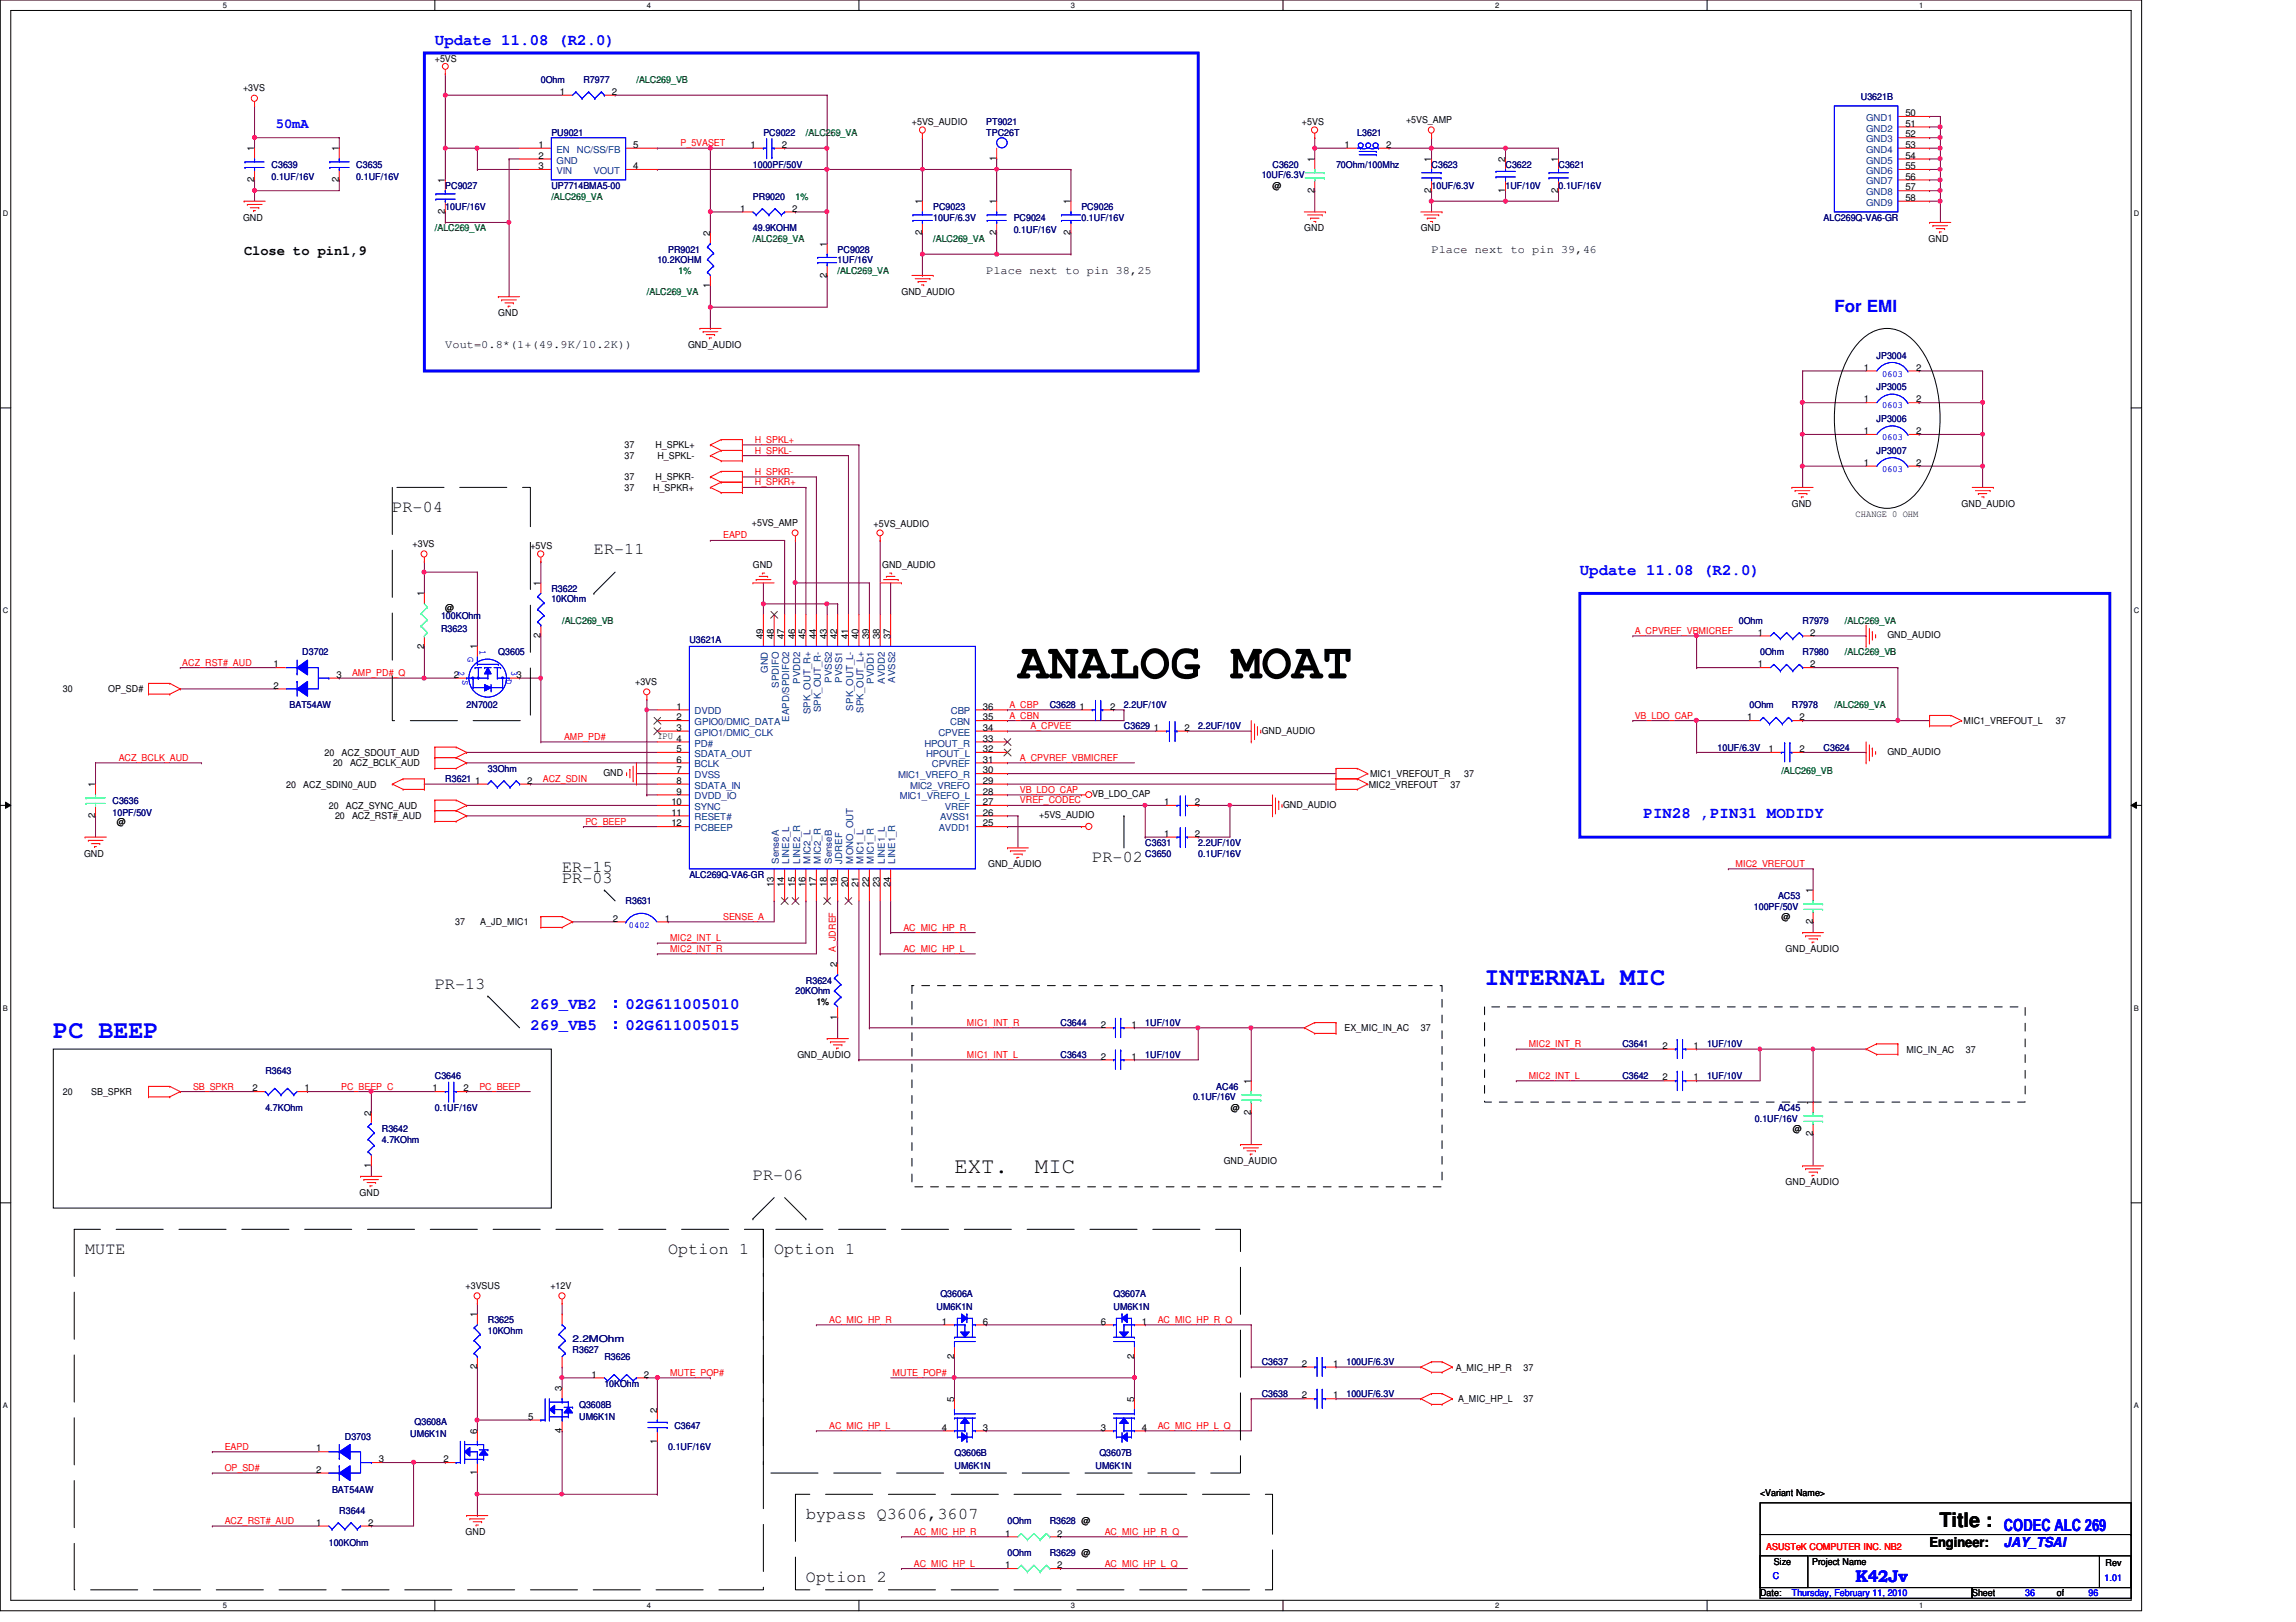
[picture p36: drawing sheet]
<svg xmlns="http://www.w3.org/2000/svg" width="297mm" height="210mm" viewBox="0 0 297 210" stroke-linecap="round" stroke-linejoin="round" font-family="sans-serif">
<defs><g id="words">
<text font-size="6.6" x="131.7" y="87.8">ANALOG MOAT</text>
<g font-size="3.3" fill="#00f">
<text x="192.1" y="127.5">INTERNAL MIC</text>
<text x="6.9" y="134.4">PC BEEP</text>
</g>
<g font-size="2.9">
<text x="123.5" y="151.8">EXT.</text>
<text x="133.9" y="151.8">MIC</text>
</g>
<text font-size="2.6" x="250.9" y="197.6">Title :</text>
<g font-size="2.2" fill="#00f">
<text x="237.3" y="40.4">For EMI</text>
<text x="259.2" y="198.2">CODEC ALC 269</text>
<text x="240.1" y="204.7">K42Jv</text>
</g>
<g font-size="2.2">
<text x="50.8" y="66.2">PR-04</text>
<text x="76.8" y="71.7">ER-11</text>
<text x="72.7" y="112.9">ER-15</text>
<text x="141.3" y="111.5">PR-02</text>
<text x="72.7" y="114.2">PR-03</text>
<text x="56.3" y="127.9">PR-13</text>
<text x="97.4" y="152.7">PR-06</text>
<text x="11" y="162.2">MUTE</text>
<text x="86.4" y="162.2">Option 1</text>
<text x="100.2" y="162.2">Option 1</text>
<text x="104.3" y="196.5">bypass Q3606,3607</text>
<text x="104.3" y="204.8">Option 2</text>
</g>
<g font-size="2" fill="#00f">
<text x="56.3" y="5.8">Update 11.08 (R2.0)</text>
<text x="204.4" y="74.4">Update 11.08 (R2.0)</text>
<text x="212.6" y="105.9">PIN28 ,PIN31 MODIDY</text>
<text x="68.6" y="130.6">269_VB2 ：02G611005010</text>
<text x="68.6" y="133.3">269_VB5 ：02G611005015</text>
</g>
<g font-size="1.8" fill="#00f">
<text x="35.7" y="16.6">50mA</text>
<text x="259.2" y="200.2">JAY_TSAI</text>
</g>
<g font-size="1.8">
<text x="31.6" y="33.1">Close to pin1,9</text>
<text x="249.6" y="200.2">Engineer:</text>
</g>
<g font-size="1.5">
<text x="127.6" y="35.5">Place next to pin 38,25</text>
<text x="185.2" y="32.8">Place next to pin 39,46</text>
<text x="57.6" y="45.1">Vout=0.8*(1+(49.9K/10.2K))</text>
</g>
<g font-size="1.2">
<text x="31.5" y="11.8">+3VS</text>
<text x="56.3" y="8">+5VS</text>
<text x="72.4" y="12.3">1</text>
<text x="79.2" y="12.3">2</text>
<text x="118" y="16.2">+5VS_AUDIO</text>
<text x="168.4" y="16.2">+5VS</text>
<text x="181.9" y="16">+5VS_AMP</text>
<text x="246.5" y="15">50</text>
<text x="246.5" y="16.4">51</text>
<text x="246.5" y="17.8">52</text>
<text x="32.9" y="23.6" transform="rotate(-90 32.9 23.6)">2</text>
<text x="32.9" y="19.6" transform="rotate(-90 32.9 19.6)">1</text>
<text x="43.9" y="23.6" transform="rotate(-90 43.9 23.6)">2</text>
<text x="43.9" y="19.6" transform="rotate(-90 43.9 19.6)">1</text>
<text x="57.6" y="23.7" transform="rotate(-90 57.6 23.7)">1</text>
<text x="69.7" y="19.1">1</text>
<text x="69.7" y="20.5">2</text>
<text x="69.7" y="21.9">3</text>
<text x="81.9" y="21.9">4</text>
<text x="81.9" y="19.1">5</text>
<text x="97.1" y="19.1">1</text>
<text x="101.1" y="19.1">2</text>
<text x="128.9" y="20.8" transform="rotate(-90 128.9 20.8)">1</text>
<text x="170" y="21" transform="rotate(-90 170 21)">1</text>
<text x="173.9" y="19.1">1</text>
<text x="179.3" y="19.1">2</text>
<text x="185.2" y="21" transform="rotate(-90 185.2 21)">1</text>
<text x="194.7" y="21" transform="rotate(-90 194.7 21)">2</text>
<text x="201.6" y="21" transform="rotate(-90 201.6 21)">1</text>
<text x="246.5" y="19.1">53</text>
<text x="246.5" y="20.5">54</text>
<text x="246.5" y="21.9">55</text>
<text x="246.5" y="23.2">56</text>
<text x="31.5" y="28.6">GND</text>
<text x="57.6" y="27.7" transform="rotate(-90 57.6 27.7)">2</text>
<text x="95.8" y="27.4">1</text>
<text x="102.5" y="27.4">2</text>
<text x="119.3" y="26.5" transform="rotate(-90 119.3 26.5)">1</text>
<text x="128.9" y="26.5" transform="rotate(-90 128.9 26.5)">1</text>
<text x="138.5" y="26.5" transform="rotate(-90 138.5 26.5)">1</text>
<text x="164.6" y="24.4">@</text>
<text x="168.7" y="29.9">GND</text>
<text x="170" y="24.9" transform="rotate(-90 170 24.9)">2</text>
<text x="183.8" y="29.9">GND</text>
<text x="185.2" y="24.9" transform="rotate(-90 185.2 24.9)">2</text>
<text x="194.7" y="24.9" transform="rotate(-90 194.7 24.9)">1</text>
<text x="201.6" y="24.9" transform="rotate(-90 201.6 24.9)">2</text>
<text x="246.5" y="24.6">57</text>
<text x="246.5" y="26">58</text>
<text x="91.9" y="30.6" transform="rotate(-90 91.9 30.6)">2</text>
<text x="107" y="35.9" transform="rotate(-90 107 35.9)">2</text>
<text x="107" y="31.9" transform="rotate(-90 107 31.9)">1</text>
<text x="119.3" y="30.4" transform="rotate(-90 119.3 30.4)">2</text>
<text x="128.9" y="30.4" transform="rotate(-90 128.9 30.4)">2</text>
<text x="138.5" y="30.4" transform="rotate(-90 138.5 30.4)">2</text>
<text x="249.5" y="31.3">GND</text>
<text x="64.5" y="40.9">GND</text>
<text x="91.9" y="37.3" transform="rotate(-90 91.9 37.3)">1</text>
<text x="116.6" y="38.1">GND_AUDIO</text>
<text x="89" y="45">GND_AUDIO</text>
<text x="241.1" y="48">1</text>
<text x="247.9" y="48">2</text>
<text x="241.1" y="52.1">1</text>
<text x="247.9" y="52.1">2</text>
<text x="80.8" y="58">37</text>
<text x="80.8" y="59.4">37</text>
<text x="84.8" y="58">H_SPKL+</text>
<text x="85" y="59.4">H_SPKL-</text>
<text x="241.1" y="56.2">1</text>
<text x="247.9" y="56.2">2</text>
<text x="80.8" y="63.5">37</text>
<text x="80.8" y="62.1">37</text>
<text x="84.5" y="63.5">H_SPKR+</text>
<text x="84.8" y="62.1">H_SPKR-</text>
<text x="231.8" y="65.6">GND</text>
<text x="241.1" y="60.3">1</text>
<text x="247.9" y="60.3">2</text>
<text x="253.8" y="65.6">GND_AUDIO</text>
<text x="53.4" y="70.8">+3VS</text>
<text x="68.6" y="71.1">+5VS</text>
<text x="97.3" y="68.1">+5VS_AMP</text>
<text x="113" y="68.2">+5VS_AUDIO</text>
<text x="240.1" y="66.8">CHANGE 0 OHM</text>
<text x="54.9" y="77.2" transform="rotate(-90 54.9 77.2)">1</text>
<text x="69.9" y="75.8" transform="rotate(-90 69.9 75.8)">1</text>
<text x="97.4" y="73.5">GND</text>
<text x="114.1" y="73.5">GND_AUDIO</text>
<text x="54.9" y="83.9" transform="rotate(-90 54.9 83.9)">2</text>
<text x="57.6" y="79">@</text>
<text x="69.9" y="82.5" transform="rotate(-90 69.9 82.5)">2</text>
<text x="98.7" y="82.7" transform="rotate(-90 98.7 82.7)">49</text>
<text x="100.1" y="82.7" transform="rotate(-90 100.1 82.7)">48</text>
<text x="101.5" y="82.7" transform="rotate(-90 101.5 82.7)">47</text>
<text x="102.9" y="82.7" transform="rotate(-90 102.9 82.7)">46</text>
<text x="104.2" y="82.7" transform="rotate(-90 104.2 82.7)">45</text>
<text x="105.6" y="82.7" transform="rotate(-90 105.6 82.7)">44</text>
<text x="107" y="82.7" transform="rotate(-90 107 82.7)">43</text>
<text x="108.3" y="82.7" transform="rotate(-90 108.3 82.7)">42</text>
<text x="109.7" y="82.7" transform="rotate(-90 109.7 82.7)">41</text>
<text x="111.1" y="82.7" transform="rotate(-90 111.1 82.7)">40</text>
<text x="112.4" y="82.7" transform="rotate(-90 112.4 82.7)">39</text>
<text x="113.8" y="82.7" transform="rotate(-90 113.8 82.7)">38</text>
<text x="115.2" y="82.7" transform="rotate(-90 115.2 82.7)">37</text>
<text x="227.4" y="82.3">1</text>
<text x="234.2" y="82.3">2</text>
<text x="244.2" y="82.6">GND_AUDIO</text>
<text x="8.1" y="89.6">30</text>
<text x="14" y="89.6">OP_SD#</text>
<text x="35.4" y="86.4">1</text>
<text x="35.4" y="89.1">2</text>
<text x="43.5" y="87.7">3</text>
<text x="58.7" y="87.7">2</text>
<text x="61.7" y="84" transform="rotate(-90 61.7 84)">1</text>
<text x="66.8" y="87.7">3</text>
<text x="82.2" y="88.6">+3VS</text>
<text x="227.4" y="86.4">1</text>
<text x="234.2" y="86.4">2</text>
<text x="85" y="95.6">IPU</text>
<text x="87.5" y="91.8">1</text>
<text x="87.5" y="93.2">2</text>
<text x="87.5" y="94.6">3</text>
<text x="87.5" y="96">4</text>
<text x="127.2" y="91.8">36</text>
<text x="127.2" y="93.2">35</text>
<text x="127.2" y="94.6">34</text>
<text x="127.2" y="96">33</text>
<text x="139.7" y="91.8">1</text>
<text x="143.6" y="91.8">2</text>
<text x="149.3" y="94.6">1</text>
<text x="153.2" y="94.6">2</text>
<text x="163.2" y="95">GND_AUDIO</text>
<text x="226.1" y="93.2">1</text>
<text x="232.8" y="93.2">2</text>
<text x="254" y="93.7">MIC1_VREFOUT_L</text>
<text x="266" y="93.7">37</text>
<text x="12.3" y="101.9" transform="rotate(-90 12.3 101.9)">1</text>
<text x="37" y="101.9">20</text>
<text x="39.2" y="101.9">ACZ_SDIN0_AUD</text>
<text x="42" y="97.8">20</text>
<text x="43.1" y="99.2">20</text>
<text x="44.2" y="97.8">ACZ_SDOUT_AUD</text>
<text x="45.3" y="99.2">ACZ_BCLK_AUD</text>
<text x="61.5" y="101.4">1</text>
<text x="68.2" y="101.4">2</text>
<text x="78.1" y="100.4">GND</text>
<text x="87.5" y="97.3">5</text>
<text x="87.5" y="98.7">6</text>
<text x="87.5" y="100.1">7</text>
<text x="87.5" y="101.4">8</text>
<text x="127.2" y="97.3">32</text>
<text x="127.2" y="98.7">31</text>
<text x="127.2" y="100.1">30</text>
<text x="127.2" y="101.4">29</text>
<text x="177.1" y="101.9">MIC2_VREFOUT</text>
<text x="177.2" y="100.6">MIC1_VREFOUT_R</text>
<text x="187.7" y="101.9">37</text>
<text x="189.4" y="100.6">37</text>
<text x="228.8" y="97.3">1</text>
<text x="232.8" y="97.3">2</text>
<text x="244.2" y="97.7">GND_AUDIO</text>
<text x="12.3" y="105.9" transform="rotate(-90 12.3 105.9)">2</text>
<text x="15.1" y="106.7">@</text>
<text x="42.5" y="104.7">20</text>
<text x="43.3" y="106">20</text>
<text x="44.7" y="104.7">ACZ_SYNC_AUD</text>
<text x="45.5" y="106">ACZ_RST#_AUD</text>
<text x="86.9" y="104.2">10</text>
<text x="86.9" y="105.5">11</text>
<text x="86.9" y="106.9">12</text>
<text x="87.5" y="102.8">9</text>
<text x="127.2" y="102.8">28</text>
<text x="127.2" y="104.2">27</text>
<text x="127.2" y="105.5">26</text>
<text x="127.2" y="106.9">25</text>
<text x="134.4" y="105.9">+5VS_AUDIO</text>
<text x="141.3" y="103.2">VB_LDO_CAP</text>
<text x="150.6" y="104.2">1</text>
<text x="154.6" y="104.2">2</text>
<text x="166" y="104.6">GND_AUDIO</text>
<text x="10.9" y="110.9">GND</text>
<text x="127.8" y="112.2">GND_AUDIO</text>
<text x="150.6" y="108.3">1</text>
<text x="154.6" y="108.3">2</text>
<text x="58.9" y="119.8">37</text>
<text x="62.1" y="119.8">A_JD_MIC1</text>
<text x="79.3" y="119.3">2</text>
<text x="86" y="119.3">1</text>
<text x="100.1" y="114.8" transform="rotate(-90 100.1 114.8)">13</text>
<text x="101.5" y="114.8" transform="rotate(-90 101.5 114.8)">14</text>
<text x="102.9" y="114.8" transform="rotate(-90 102.9 114.8)">15</text>
<text x="104.2" y="114.8" transform="rotate(-90 104.2 114.8)">16</text>
<text x="105.6" y="114.8" transform="rotate(-90 105.6 114.8)">17</text>
<text x="107" y="114.8" transform="rotate(-90 107 114.8)">18</text>
<text x="108.3" y="114.8" transform="rotate(-90 108.3 114.8)">19</text>
<text x="109.7" y="114.8" transform="rotate(-90 109.7 114.8)">20</text>
<text x="111.1" y="114.8" transform="rotate(-90 111.1 114.8)">21</text>
<text x="112.4" y="114.8" transform="rotate(-90 112.4 114.8)">22</text>
<text x="113.8" y="114.8" transform="rotate(-90 113.8 114.8)">23</text>
<text x="115.2" y="114.8" transform="rotate(-90 115.2 114.8)">24</text>
<text x="230.5" y="119.1">@</text>
<text x="234.5" y="119.6" transform="rotate(-90 234.5 119.6)">2</text>
<text x="234.5" y="115.6" transform="rotate(-90 234.5 115.6)">1</text>
<text x="108.3" y="125.2" transform="rotate(-90 108.3 125.2)">2</text>
<text x="231" y="123.2">GND_AUDIO</text>
<text x="105.6" y="130">1%</text>
<text x="108.3" y="132" transform="rotate(-90 108.3 132)">1</text>
<text x="103.2" y="136.9">GND_AUDIO</text>
<text x="142.4" y="137.1">2</text>
<text x="142.4" y="133">2</text>
<text x="146.4" y="137.1">1</text>
<text x="146.4" y="133">1</text>
<text x="173.9" y="133.5">EX_MIC_IN_AC</text>
<text x="183.8" y="133.5">37</text>
<text x="215.1" y="135.7">2</text>
<text x="219.1" y="135.7">1</text>
<text x="246.6" y="136.2">MIC_IN_AC</text>
<text x="254.3" y="136.2">37</text>
<text x="8.1" y="141.7">20</text>
<text x="11.8" y="141.7">SB_SPKR</text>
<text x="32.7" y="141.2">2</text>
<text x="39.4" y="141.2">1</text>
<text x="56" y="141.2">1</text>
<text x="60" y="141.2">2</text>
<text x="159.3" y="143.8">@</text>
<text x="161.8" y="140.3" transform="rotate(-90 161.8 140.3)">1</text>
<text x="215.1" y="139.8">2</text>
<text x="219.1" y="139.8">1</text>
<text x="234.5" y="143" transform="rotate(-90 234.5 143)">1</text>
<text x="48" y="144.4" transform="rotate(-90 48 144.4)">2</text>
<text x="161.8" y="144.3" transform="rotate(-90 161.8 144.3)">2</text>
<text x="231.9" y="146.5">@</text>
<text x="234.5" y="147" transform="rotate(-90 234.5 147)">2</text>
<text x="46.5" y="154.7">GND</text>
<text x="48" y="151.1" transform="rotate(-90 48 151.1)">1</text>
<text x="158.3" y="150.6">GND_AUDIO</text>
<text x="231" y="153.4">GND_AUDIO</text>
<text x="60.2" y="166.8">+3VSUS</text>
<text x="71.2" y="166.8">+12V</text>
<text x="61.7" y="170.5" transform="rotate(-90 61.7 170.5)">1</text>
<text x="121.8" y="171.4">1</text>
<text x="127.2" y="171.4">6</text>
<text x="142.4" y="171.4">6</text>
<text x="147.7" y="171.4">1</text>
<text x="61.7" y="177.2" transform="rotate(-90 61.7 177.2)">2</text>
<text x="76.5" y="178.3">1</text>
<text x="83.3" y="178.3">2</text>
<text x="123.4" y="175.8" transform="rotate(-90 123.4 175.8)">2</text>
<text x="146.7" y="175.8" transform="rotate(-90 146.7 175.8)">2</text>
<text x="168.4" y="176.9">2</text>
<text x="172.5" y="176.9">1</text>
<text x="188.3" y="177.4">A_MIC_HP_R</text>
<text x="197.1" y="177.4">37</text>
<text x="61.7" y="185.5" transform="rotate(-90 61.7 185.5)">6</text>
<text x="68.3" y="183.7">5</text>
<text x="72.7" y="185.4" transform="rotate(-90 72.7 185.4)">4</text>
<text x="72.7" y="180" transform="rotate(-90 72.7 180)">3</text>
<text x="85" y="182.8" transform="rotate(-90 85 182.8)">2</text>
<text x="121.8" y="185.1">4</text>
<text x="123.4" y="181.4" transform="rotate(-90 123.4 181.4)">5</text>
<text x="127.2" y="185.1">3</text>
<text x="142.4" y="185.1">3</text>
<text x="146.7" y="181.4" transform="rotate(-90 146.7 181.4)">5</text>
<text x="147.7" y="185.1">4</text>
<text x="168.4" y="181">2</text>
<text x="172.5" y="181">1</text>
<text x="188.6" y="181.5">A_MIC_HP_L</text>
<text x="197.1" y="181.5">37</text>
<text x="40.9" y="187.8">1</text>
<text x="40.9" y="190.6">2</text>
<text x="49" y="189.2">3</text>
<text x="57.4" y="189.2">2</text>
<text x="61.7" y="190.9" transform="rotate(-90 61.7 190.9)">1</text>
<text x="85" y="186.8" transform="rotate(-90 85 186.8)">1</text>
<text x="40.9" y="197.4">1</text>
<text x="47.6" y="197.4">2</text>
<text x="227.7" y="193.5">&lt;Variant Name&gt;</text>
<text x="60.2" y="198.6">GND</text>
<text x="130" y="198.8">1</text>
<text x="130" y="202.9">1</text>
<text x="136.8" y="198.8">2</text>
<text x="136.8" y="202.9">2</text>
<text x="229.5" y="202.5">Size</text>
<text x="234.4" y="202.5">Project Name</text>
<text x="272.4" y="202.6">Rev</text>
<text x="227.7" y="206.6">Date:</text>
<text x="255.1" y="206.6">Sheet</text>
<text x="266.1" y="206.6">of</text>
</g>
<g font-size="1.2" fill="#000080">
<text x="70" y="10.7">0Ohm</text>
<text x="75.5" y="10.7">R7977</text>
<text x="71.3" y="17.6">PU9021</text>
<text x="98.8" y="17.6">PC9022</text>
<text x="127.6" y="16.2">PT9021</text>
<text x="127.6" y="17.6">TPC26T</text>
<text x="175.6" y="17.6">L3621</text>
<text x="240.7" y="12.9">U3621B</text>
<text x="35.1" y="21.7">C3639</text>
<text x="35.1" y="23.3">0.1UF/16V</text>
<text x="46.1" y="21.7">C3635</text>
<text x="46.1" y="23.3">0.1UF/16V</text>
<text x="97.4" y="21.7">1000PF/50V</text>
<text x="163.2" y="23.1">10UF/6.3V</text>
<text x="164.6" y="21.7">C3620</text>
<text x="172.8" y="21.7">70Ohm/100Mhz</text>
<text x="185.2" y="21.7">C3623</text>
<text x="194.8" y="21.7">C3622</text>
<text x="201.6" y="21.7">C3621</text>
<text x="57.6" y="24.4">PC9027</text>
<text x="57.6" y="27.2">10UF/16V</text>
<text x="71.3" y="24.4">UP7714BMA5-00</text>
<text x="97.4" y="25.8">PR9020</text>
<text x="97.4" y="29.9">49.9KOHM</text>
<text x="120.7" y="27.2">PC9023</text>
<text x="120.7" y="28.6">10UF/6.3V</text>
<text x="131.1" y="28.6">PC9024</text>
<text x="139.9" y="27.2">PC9026</text>
<text x="139.9" y="28.6">0.1UF/16V</text>
<text x="185.2" y="24.4">10UF/6.3V</text>
<text x="194.8" y="24.4">1UF/10V</text>
<text x="201.6" y="24.4">0.1UF/16V</text>
<text x="235.9" y="28.6">ALC269Q-VA6-GR</text>
<text x="85" y="34">10.2KOHM</text>
<text x="86.4" y="32.7">PR9021</text>
<text x="108.4" y="32.7">PC9028</text>
<text x="108.4" y="34">1UF/16V</text>
<text x="131.1" y="30.2">0.1UF/16V</text>
<text x="242.8" y="46.4">JP3004</text>
<text x="242.8" y="50.5">JP3005</text>
<text x="242.8" y="54.6">JP3006</text>
<text x="242.8" y="58.7">JP3007</text>
<text x="71.3" y="76.6">R3622</text>
<text x="71.3" y="77.9">10KOhm</text>
<text x="57.1" y="81.8">R3623</text>
<text x="57.1" y="80.1">100KOhm</text>
<text x="89.2" y="83.3">U3621A</text>
<text x="225" y="80.7">0Ohm</text>
<text x="233.2" y="80.7">R7979</text>
<text x="39.1" y="84.8">D3702</text>
<text x="64.5" y="84.8">Q3605</text>
<text x="227.7" y="84.8">0Ohm</text>
<text x="233.2" y="84.8">R7980</text>
<text x="37.5" y="91.7">BAT54AW</text>
<text x="60.4" y="91.7">2N7002</text>
<text x="135.8" y="91.7">C3628</text>
<text x="145.4" y="94.4">C3629</text>
<text x="145.4" y="91.7">2.2UF/10V</text>
<text x="155" y="94.4">2.2UF/10V</text>
<text x="226.4" y="91.7">0Ohm</text>
<text x="231.8" y="91.7">R7978</text>
<text x="57.6" y="101.3">R3621</text>
<text x="63.1" y="99.9">33Ohm</text>
<text x="222.2" y="97.2">10UF/6.3V</text>
<text x="235.9" y="97.2">C3624</text>
<text x="14.6" y="104">C3636</text>
<text x="14.6" y="105.6">10PF/50V</text>
<text x="89.2" y="113.6">ALC269Q-VA6-GR</text>
<text x="148.2" y="110.9">C3650</text>
<text x="148.2" y="109.5">C3631</text>
<text x="155" y="110.9">0.1UF/16V</text>
<text x="155" y="109.5">2.2UF/10V</text>
<text x="80.9" y="117">R3631</text>
<text x="226.9" y="117.7">100PF/50V</text>
<text x="230" y="116.3">AC53</text>
<text x="102.9" y="128.7">20KOhm</text>
<text x="104.3" y="127.3">R3624</text>
<text x="137.2" y="136.9">C3643</text>
<text x="137.2" y="132.8">C3644</text>
<text x="148.2" y="136.9">1UF/10V</text>
<text x="148.2" y="132.8">1UF/10V</text>
<text x="209.9" y="135.6">C3641</text>
<text x="220.8" y="135.6">1UF/10V</text>
<text x="34.3" y="139">R3643</text>
<text x="34.3" y="143.8">4.7KOhm</text>
<text x="56.3" y="139.7">C3646</text>
<text x="56.3" y="143.8">0.1UF/16V</text>
<text x="154.3" y="142.4">0.1UF/16V</text>
<text x="157.3" y="141">AC46</text>
<text x="209.9" y="139.7">C3642</text>
<text x="220.8" y="139.7">1UF/10V</text>
<text x="230" y="143.8">AC45</text>
<text x="49.4" y="146.5">R3642</text>
<text x="49.4" y="147.9">4.7KOhm</text>
<text x="227" y="145.2">0.1UF/16V</text>
<text x="121.7" y="167.9">Q3606A</text>
<text x="144.1" y="167.9">Q3607A</text>
<text x="63.1" y="171.2">R3625</text>
<text x="63.1" y="172.6">10KOhm</text>
<text x="74.1" y="173.7">2.2MOhm</text>
<text x="121.2" y="169.5">UM6K1N</text>
<text x="144.1" y="169.5">UM6K1N</text>
<text x="74.1" y="175">R3627</text>
<text x="78.2" y="176">R3626</text>
<text x="78.2" y="179.5">10KOhm</text>
<text x="163.2" y="176.7">C3637</text>
<text x="174.2" y="176.7">100UF/6.3V</text>
<text x="53.6" y="184.4">Q3608A</text>
<text x="74.9" y="182.2">Q3608B</text>
<text x="74.9" y="183.8">UM6K1N</text>
<text x="87.2" y="184.9">C3647</text>
<text x="163.2" y="180.8">C3638</text>
<text x="174.2" y="180.8">100UF/6.3V</text>
<text x="44.6" y="186.3">D3703</text>
<text x="53.1" y="186">UM6K1N</text>
<text x="86.4" y="187.7">0.1UF/16V</text>
<text x="123.5" y="188.5">Q3606B</text>
<text x="123.5" y="190.1">UM6K1N</text>
<text x="141.7" y="190.1">UM6K1N</text>
<text x="142.2" y="188.5">Q3607B</text>
<text x="43" y="193.2">BAT54AW</text>
<text x="43.9" y="195.9">R3644</text>
<text x="130.3" y="197.3">0Ohm</text>
<text x="135.8" y="197.3">R3628 @</text>
<text x="42.5" y="200">100KOhm</text>
<text x="130.3" y="201.4">0Ohm</text>
<text x="135.8" y="201.4">R3629 @</text>
</g>
<g font-size="1.2" fill="#008000">
<text x="82.3" y="10.7">/ALC269_VB</text>
<text x="104.3" y="17.6">/ALC269_VA</text>
<text x="56.3" y="29.9">/ALC269_VA</text>
<text x="71.3" y="25.8">/ALC269_VA</text>
<text x="102.9" y="25.8">1%</text>
<text x="87.8" y="35.4">1%</text>
<text x="97.4" y="31.3">/ALC269_VA</text>
<text x="108.4" y="35.4">/ALC269_VA</text>
<text x="120.7" y="31.3">/ALC269_VA</text>
<text x="83.7" y="38.1">/ALC269_VA</text>
<text x="72.7" y="80.7">/ALC269_VB</text>
<text x="238.7" y="80.7">/ALC269_VA</text>
<text x="238.7" y="84.8">/ALC269_VB</text>
<text x="237.3" y="91.7">/ALC269_VA</text>
<text x="230.5" y="100.2">/ALC269_VB</text>
</g>
<g font-size="1.2" fill="#004080">
<text x="241.4" y="15.7">GND1</text>
<text x="241.4" y="17">GND2</text>
<text x="72" y="19.8">EN</text>
<text x="72" y="21.2">GND</text>
<text x="72" y="22.5">VIN</text>
<text x="74.6" y="19.8">NC/SS/FB</text>
<text x="76.8" y="22.5">VOUT</text>
<text x="241.4" y="18.4">GND3</text>
<text x="241.4" y="19.8">GND4</text>
<text x="241.4" y="21.2">GND5</text>
<text x="241.4" y="22.5">GND6</text>
<text x="241.4" y="23.9">GND7</text>
<text x="241.4" y="25.3">GND8</text>
<text x="241.4" y="26.6">GND9</text>
<text x="99.4" y="87.1" transform="rotate(-90 99.4 87.1)">GND</text>
<text x="100.7" y="89" transform="rotate(-90 100.7 89)">SPDIFO</text>
<text x="103.5" y="88.5" transform="rotate(-90 103.5 88.5)">PVDD2</text>
<text x="107.6" y="88.4" transform="rotate(-90 107.6 88.4)">PVSS2</text>
<text x="109" y="88.4" transform="rotate(-90 109 88.4)">PVSS1</text>
<text x="113.1" y="88.5" transform="rotate(-90 113.1 88.5)">PVDD1</text>
<text x="114.5" y="88.5" transform="rotate(-90 114.5 88.5)">AVDD2</text>
<text x="115.8" y="88.4" transform="rotate(-90 115.8 88.4)">AVSS2</text>
<text x="89.9" y="92.5">DVDD</text>
<text x="89.9" y="93.9">GPIO0/DMIC_DATA</text>
<text x="89.9" y="95.2">GPIO1/DMIC_CLK</text>
<text x="102.1" y="93.4" transform="rotate(-90 102.1 93.4)">EAPD/SPDIFO2</text>
<text x="104.9" y="92.5" transform="rotate(-90 104.9 92.5)">SPK_OUT_R+</text>
<text x="106.2" y="92.2" transform="rotate(-90 106.2 92.2)">SPK_OUT_R-</text>
<text x="110.4" y="91.9" transform="rotate(-90 110.4 91.9)">SPK_OUT_L-</text>
<text x="111.7" y="92.2" transform="rotate(-90 111.7 92.2)">SPK_OUT_L+</text>
<text x="121.4" y="95.2">CPVEE</text>
<text x="122.9" y="93.9">CBN</text>
<text x="123" y="92.5">CBP</text>
<text x="89.9" y="96.6">PD#</text>
<text x="89.9" y="98">SDATA_OUT</text>
<text x="89.9" y="99.3">BCLK</text>
<text x="89.9" y="100.7">DVSS</text>
<text x="116.2" y="100.7">MIC1_VREFO_R</text>
<text x="119.6" y="96.6">HPOUT_R</text>
<text x="119.8" y="98">HPOUT_L</text>
<text x="120.6" y="99.3">CPVREF</text>
<text x="89.9" y="102.1">SDATA_IN</text>
<text x="89.9" y="103.5">DVDD_IO</text>
<text x="89.9" y="104.8">SYNC</text>
<text x="89.9" y="106.2">RESET#</text>
<text x="89.9" y="107.6">PCBEEP</text>
<text x="116.4" y="103.5">MIC1_VREFO_L</text>
<text x="117.8" y="102.1">MIC2_VREFO</text>
<text x="121.5" y="107.6">AVDD1</text>
<text x="121.6" y="106.2">AVSS1</text>
<text x="122.3" y="104.8">VREF</text>
<text x="100.7" y="111.8" transform="rotate(-90 100.7 111.8)">SenseA</text>
<text x="102.1" y="111.8" transform="rotate(-90 102.1 111.8)">LINE2_L</text>
<text x="103.5" y="111.8" transform="rotate(-90 103.5 111.8)">LINE2_R</text>
<text x="104.9" y="111.8" transform="rotate(-90 104.9 111.8)">MIC2_L</text>
<text x="106.2" y="111.8" transform="rotate(-90 106.2 111.8)">MIC2_R</text>
<text x="107.6" y="111.8" transform="rotate(-90 107.6 111.8)">SenseB</text>
<text x="109" y="111.8" transform="rotate(-90 109 111.8)">JDREF</text>
<text x="110.4" y="111.8" transform="rotate(-90 110.4 111.8)">MONO_OUT</text>
<text x="111.7" y="111.8" transform="rotate(-90 111.7 111.8)">MIC1_L</text>
<text x="113.1" y="111.8" transform="rotate(-90 113.1 111.8)">MIC1_R</text>
<text x="114.5" y="111.8" transform="rotate(-90 114.5 111.8)">LINE1_L</text>
<text x="115.8" y="111.8" transform="rotate(-90 115.8 111.8)">LINE1_R</text>
</g>
<g font-size="1.2" fill="#f00">
<text x="88" y="18.9">P_5VASET</text>
<text x="97.7" y="57.3">H_SPKL+</text>
<text x="97.7" y="58.7">H_SPKL-</text>
<text x="97.7" y="62.8">H_SPKR+</text>
<text x="97.7" y="61.5">H_SPKR-</text>
<text x="93.6" y="69.7">EAPD</text>
<text x="211.5" y="82">A_CPVREF_VBMICREF</text>
<text x="23.6" y="86.1">ACZ_RST#_AUD</text>
<text x="45.5" y="87.5">AMP_PD#_Q</text>
<text x="73" y="95.8">AMP_PD#</text>
<text x="130.6" y="91.6">A_CBP</text>
<text x="130.6" y="93">A_CBN</text>
<text x="133.3" y="94.4">A_CPVEE</text>
<text x="211.5" y="93">VB_LDO_CAP</text>
<text x="15.4" y="98.5">ACZ_BCLK_AUD</text>
<text x="70.2" y="101.2">ACZ_SDIN</text>
<text x="131.9" y="98.5">A_CPVREF_VBMICREF</text>
<text x="75.7" y="106.7">PC_BEEP</text>
<text x="131.9" y="102.6">VB_LDO_CAP</text>
<text x="131.9" y="104">VREF_CODEC</text>
<text x="224.5" y="112.2">MIC2_VREFOUT</text>
<text x="93.6" y="119">SENSE_A</text>
<text x="86.7" y="123.2">MIC2_INT_R</text>
<text x="86.7" y="121.8">MIC2_INT_L</text>
<text x="108.1" y="123.2" transform="rotate(-90 108.1 123.2)">A_JDREF</text>
<text x="116.9" y="123.2">AC_MIC_HP_L</text>
<text x="116.9" y="120.4">AC_MIC_HP_R</text>
<text x="125.1" y="136.9">MIC1_INT_L</text>
<text x="125.1" y="132.8">MIC1_INT_R</text>
<text x="197.8" y="135.5">MIC2_INT_R</text>
<text x="25" y="141">SB_SPKR</text>
<text x="44.2" y="141">PC_BEEP_C</text>
<text x="62" y="141">PC_BEEP</text>
<text x="197.8" y="139.6">MIC2_INT_L</text>
<text x="107.3" y="171.2">AC_MIC_HP_R</text>
<text x="149.8" y="171.2">AC_MIC_HP_R_Q</text>
<text x="86.7" y="178.1">MUTE_POP#</text>
<text x="115.5" y="178.1">MUTE_POP#</text>
<text x="107.3" y="184.9">AC_MIC_HP_L</text>
<text x="149.8" y="184.9">AC_MIC_HP_L_Q</text>
<text x="29.1" y="187.6">EAPD</text>
<text x="29.1" y="190.4">OP_SD#</text>
<text x="29.1" y="197.2">ACZ_RST#_AUD</text>
<text x="118.2" y="198.6">AC_MIC_HP_R</text>
<text x="118.2" y="202.7">AC_MIC_HP_L</text>
<text x="142.9" y="198.6">AC_MIC_HP_R_Q</text>
<text x="142.9" y="202.7">AC_MIC_HP_L_Q</text>
<text x="228.5" y="200.6">ASUSTeK COMPUTER INC. NB2</text>
</g>
<g font-size="1.2" fill="#00f">
<text x="243.5" y="48.7">0603</text>
<text x="243.5" y="52.8">0603</text>
<text x="243.5" y="57">0603</text>
<text x="243.5" y="61.1">0603</text>
<text x="59.3" y="86.8" transform="rotate(90 59.3 86.8)">2</text>
<text x="59.9" y="88.1" transform="rotate(90 59.9 88.1)">S</text>
<text x="60.5" y="85" transform="rotate(90 60.5 85)">G</text>
<text x="65.5" y="87.9" transform="rotate(90 65.5 87.9)">D</text>
<text x="66.2" y="86.8" transform="rotate(90 66.2 86.8)">3</text>
<text x="81.4" y="120.1">0402</text>
<text x="229.4" y="204.4">C</text>
<text x="231.8" y="206.6">Thursday, February 11, 2010</text>
<text x="262" y="206.6">36</text>
<text x="270.2" y="206.6">96</text>
<text x="272.3" y="204.6">1.01</text>
</g>
<g font-size="1">
<text x="28.8" y="1">5</text>
<text x="83.7" y="1">4</text>
<text x="138.6" y="1">3</text>
<text x="193.4" y="1">2</text>
<text x="248.3" y="1">1</text>
<text x=".4" y="27.9">D</text>
<text x="276.1" y="27.9">D</text>
<text x=".4" y="79.4">C</text>
<text x="276.1" y="79.4">C</text>
<text x=".4" y="130.8">B</text>
<text x="276.1" y="130.8">B</text>
<text x=".4" y="182.2">A</text>
<text x="276.1" y="182.2">A</text>
<text x="28.8" y="208.1">5</text>
<text x="83.7" y="208.1">4</text>
<text x="138.6" y="208.1">3</text>
<text x="193.4" y="208.1">2</text>
<text x="248.3" y="208.1">1</text>
</g>
</g></defs>
<path d="M0 0h277.1v208.4h-277.1zM1.4 1.4h274.3v205.7h-274.3z" fill="none" stroke="#000" stroke-width=".13"/>
<g fill="#fff">
<path d="M28.8 .1h.6v1.1h-.6z"/>
<path d="M28.8 207.2h.6v1.1h-.6z"/>
</g>
<path d="M56.3 0v1.4M56.3 207.1v1.3" fill="none" stroke="#000" stroke-width=".13"/>
<g fill="#fff">
<path d="M83.7 .1h.5v1.1h-.5z"/>
<path d="M83.7 207.2h.5v1.1h-.5z"/>
</g>
<path d="M111.1 0v1.4M111.1 207.1v1.3" fill="none" stroke="#000" stroke-width=".13"/>
<g fill="#fff">
<path d="M138.6 .1h.5v1.1h-.5z"/>
<path d="M138.6 207.2h.5v1.1h-.5z"/>
</g>
<path d="M166 0v1.4M166 207.1v1.3" fill="none" stroke="#000" stroke-width=".13"/>
<g fill="#fff">
<path d="M193.4 .1h.6v1.1h-.6z"/>
<path d="M193.4 207.2h.6v1.1h-.6z"/>
</g>
<path d="M220.8 0v1.4M220.8 207.1v1.3" fill="none" stroke="#000" stroke-width=".13"/>
<g fill="#fff">
<path d="M248.3 .1h.5v1.1h-.5z"/>
<path d="M248.3 207.2h.5v1.1h-.5z"/>
<path d="M.4 27.1h.7v1.1h-.7z"/>
<path d="M276.1 27.1h.7v1.1h-.7z"/>
<path d="M.4 78.5h.7v1.1h-.7z"/>
<path d="M276.1 78.5h.7v1.1h-.7z"/>
</g>
<path d="M0 52.8h1.4M275.7 52.8h1.4" fill="none" stroke="#000" stroke-width=".13"/>
<g fill="#fff">
<path d="M.4 129.9h.6v1.1h-.6z"/>
<path d="M276.1 129.9h.6v1.1h-.6z"/>
</g>
<path d="M0 104.2h1.4M.7 103.8l.7 .4-.7 .4zM275.7 104.2l.7-.4v.8zM275.7 104.2h1.4" fill="none" stroke="#000" stroke-width=".13"/>
<path d="M.7 103.8l.7 .4-.7 .4zM275.7 104.2l.7-.4v.8z" fill="#000"/>
<g fill="#fff">
<path d="M.4 181.4h.6v1.1h-.6z"/>
<path d="M276.1 181.4h.6v1.1h-.6z"/>
</g>
<path d="M0 155.7h1.4M275.7 155.7h1.4" fill="none" stroke="#000" stroke-width=".13"/>
<path d="M233.2 60.3h.1M233.2 60.3h8.2M248.3 60.3h.1M248.3 60.3h8.2" fill="none" stroke="#800040" stroke-width=".13"/>
<circle cx="233.2" cy="60.3" r=".26" fill="#f0f"/>
<circle cx="233.2" cy="60.3" r=".26" fill="none" stroke="#f0f" stroke-width=".13"/>
<g fill="none" stroke="#800040" stroke-width=".13">
<path d="M170.1 19.2h.1M170.1 19.2h4.1M201.6 19.2h.1M201.6 19.2v1.4M185.2 26h.1M185.2 26v1.4M194.8 24.7h.1M194.8 24.7v1.3M201.6 24.7h.1M201.6 24.7v1.3M109.8 59h.1M109.8 59v20.5"/>
<path d="M102.9 75.4h.1M102.9 69.9h.1M102.9 75.4h9.6M102.9 69.9v5.5M104.3 63.1h.1M104.3 63.1v16.4M105.6 61.7h.1M105.6 61.7v17.8M112.5 75.4h.1M112.5 75.4v4.1M233.2 60.3h.1M233.2 60.3v2.8"/>
<path d="M256.5 60.3h.1M256.5 60.3v2.8M83.7 91.9h.1M83.7 91.9h1.3M130.3 94.6h.1M130.3 94.6h19.2M130.3 102.9h.1M130.3 102.9h9.6"/>
</g>
<circle cx="170.1" cy="19.2" r=".26" fill="#f0f"/>
<circle cx="170.1" cy="19.2" r=".26" fill="none" stroke="#f0f" stroke-width=".13"/>
<path d="M170.1 17.8h.1M170.1 17.8v1.4M194.8 19.2h.1M194.8 19.2v1.4M32.9 23.3h.1M32.9 24.7h.1M32.9 23.3v2.7M115.2 75.4h.1M115.2 75.4v4.1M130.3 98.7h.1M130.3 98.7h16.5" fill="none" stroke="#800040" stroke-width=".13"/>
<circle cx="32.9" cy="24.6" r=".26" fill="#f0f"/>
<circle cx="32.9" cy="24.6" r=".26" fill="none" stroke="#f0f" stroke-width=".13"/>
<g fill="none" stroke="#800040" stroke-width=".13">
<path d="M32.9 17.8h.1M32.9 17.8v1.4M43.9 17.8h.1M43.9 17.8v1.4M43.9 23.3h.1M43.9 23.3v1.4M107 78.1h.1M107 78.1v1.4M130.3 91.9h.1M130.3 93.3h.1M130.3 91.9h9.6M145.4 91.9h.1"/>
<path d="M145.4 91.9v1.4h-15.1"/>
</g>
<circle cx="107" cy="78.1" r=".26" fill="#f0f"/>
<circle cx="107" cy="78.1" r=".26" fill="none" stroke="#f0f" stroke-width=".13"/>
<path d="M98.8 78.1h.1M98.8 78.1v1.4M107 78.1h.1M107 78.1h1.4M108.4 78.1h.1M108.4 78.1v1.4M144.1 91.9h.1M144.1 91.9h1.3" fill="none" stroke="#800040" stroke-width=".13"/>
<circle cx="98.8" cy="78.1" r=".26" fill="#f0f"/>
<circle cx="98.8" cy="78.1" r=".26" fill="none" stroke="#f0f" stroke-width=".13"/>
<path d="M194.8 19.2h.1M194.8 19.2h6.8" fill="none" stroke="#800040" stroke-width=".13"/>
<circle cx="194.8" cy="19.2" r=".26" fill="#f0f"/>
<circle cx="194.8" cy="19.2" r=".26" fill="none" stroke="#f0f" stroke-width=".13"/>
<path d="M185.2 19.2h.1M185.2 19.2v1.4M185.2 26h.1M185.2 26h16.4M194.8 26h.1" fill="none" stroke="#800040" stroke-width=".13"/>
<circle cx="194.8" cy="26" r=".26" fill="#f0f"/>
<circle cx="194.8" cy="26" r=".26" fill="none" stroke="#f0f" stroke-width=".13"/>
<circle cx="185.2" cy="26" r=".26" fill="#f0f"/>
<circle cx="185.2" cy="26" r=".26" fill="none" stroke="#f0f" stroke-width=".13"/>
<path d="M148.2 104.2h.1M148.2 104.2h2.7" fill="none" stroke="#800040" stroke-width=".13"/>
<circle cx="148.1" cy="104.2" r=".25" fill="#f0f"/>
<circle cx="148.1" cy="104.2" r=".25" fill="none" stroke="#f0f" stroke-width=".13"/>
<path d="M185.2 24.7h.1M185.2 24.7v1.3M102.9 75.4h.1M102.9 75.4v4.1M130.3 101.5h.1M130.3 107h.1M130.3 105.6h.1M130.3 100.1h.1M130.3 101.5h42.5M130.3 107h9.6M130.3 105.6h1.4M130.3 100.1h42.5" fill="none" stroke="#800040" stroke-width=".13"/>
<circle cx="102.9" cy="75.4" r=".26" fill="#f0f"/>
<circle cx="102.9" cy="75.4" r=".26" fill="none" stroke="#f0f" stroke-width=".13"/>
<g fill="none" stroke="#800040" stroke-width=".13">
<path d="M185.2 19.2h.1M185.2 19.2h9.6M111.1 57.6h.1M111.1 57.6v21.9M153.6 94.6h.1M153.6 94.6h8.3M159.1 104.2h.1M159.1 104.2h5.5M196.2 139.9h.1M196.2 135.8h.1M196.2 135.8h19.1M196.2 139.9h19.1"/>
<path d="M219.5 135.8h.1M219.5 139.9h.1M219.5 135.8h8.2M227.7 135.8h.1M227.7 135.8v4.1h-8.2M234.6 135.8h.1M234.6 135.8h6.8"/>
</g>
<circle cx="185.2" cy="19.2" r=".26" fill="#f0f"/>
<circle cx="185.2" cy="19.2" r=".26" fill="none" stroke="#f0f" stroke-width=".13"/>
<path d="M32.9 17.8h.1M32.9 17.8h11M179.7 19.2h.1M185.2 17.8h.1M185.2 17.8v1.4h-5.5M113.9 69.9h.1M113.9 69.9v9.6M74.1 119.3h.1M74.1 119.3h5.5" fill="none" stroke="#800040" stroke-width=".13"/>
<circle cx="32.9" cy="17.8" r=".26" fill="#f0f"/>
<circle cx="32.9" cy="17.8" r=".26" fill="none" stroke="#f0f" stroke-width=".13"/>
<g fill="none" stroke="#800040" stroke-width=".13">
<path d="M170.1 19.2h.1M170.1 19.2v1.4M32.9 24.7h.1M32.9 24.7h11M170.1 24.7h.1M170.1 24.7v2.7M96.1 57.6h.1M96.1 59h.1M96.1 57.6h15M96.1 59h13.7M233.2 48h.1M233.2 48v4.1"/>
<path d="M248.3 56.2h.1M248.3 56.2h8.2M256.5 48h.1M256.5 48v4.1M96.1 63.1h.1M96.1 61.7h.1M96.1 63.1h8.2M96.1 61.7h9.5M98.8 78.1h.1M98.8 78.1h8.2"/>
</g>
<circle cx="256.5" cy="56.2" r=".25" fill="#f0f"/>
<circle cx="256.5" cy="56.2" r=".25" fill="none" stroke="#f0f" stroke-width=".13"/>
<path d="M233.2 52.1h.1M233.2 48h.1M233.2 52.1v4.1M233.2 48h8.2M248.3 48h.1M248.3 52.1h.1M248.3 48h8.2M248.3 52.1h8.2" fill="none" stroke="#800040" stroke-width=".13"/>
<circle cx="256.5" cy="52.1" r=".26" fill="#f0f"/>
<circle cx="256.5" cy="52.1" r=".26" fill="none" stroke="#f0f" stroke-width=".13"/>
<path d="M233.2 52.1h.1M233.2 52.1h8.2" fill="none" stroke="#800040" stroke-width=".13"/>
<circle cx="233.2" cy="52.1" r=".26" fill="#f0f"/>
<circle cx="233.2" cy="52.1" r=".26" fill="none" stroke="#f0f" stroke-width=".13"/>
<path d="M233.2 56.2h.1M233.2 56.2h8.2" fill="none" stroke="#800040" stroke-width=".13"/>
<circle cx="233.2" cy="56.2" r=".25" fill="#f0f"/>
<circle cx="233.2" cy="56.2" r=".25" fill="none" stroke="#f0f" stroke-width=".13"/>
<path d="M233.2 56.2h.1M233.2 56.2v4.1M256.5 52.1h.1M256.5 56.2h.1M256.5 52.1v8.2" fill="none" stroke="#800040" stroke-width=".13"/>
<circle cx="256.5" cy="60.3" r=".26" fill="#f0f"/>
<circle cx="256.5" cy="60.3" r=".26" fill="none" stroke="#f0f" stroke-width=".13"/>
<g fill="none" stroke="#800040" stroke-width=".13">
<path d="M251 21.9h.1M251 21.9v1.4M23.3 89.2h.1M23.3 86.4h.1M23.3 89.2h12.4M23.3 86.4h12.4M60.4 98.7h.1M60.4 97.4h.1M60.4 98.7h24.6M60.4 97.4h24.6M70 96h.1M70 96h15"/>
<path d="M12.4 105.6h.1M12.4 105.6v2.7M54.9 101.5h.1M54.9 101.5h6.9M60.4 104.2h.1M60.4 105.6h.1M60.4 104.2h24.6M60.4 105.6h24.6M68.6 101.5h.1M68.6 101.5h16.4M75.5 107h.1M75.5 107h9.5"/>
<path d="M82.3 100.1h.1M82.3 100.1h2.7M86.4 119.3h.1M100.2 116.6h.1M100.2 116.6v2.7h-13.8M104.3 116.6h.1M104.3 116.6v5.4h-19.3M105.6 116.6h.1M105.6 116.6v6.8h-20.6M108.4 116.6h.1M108.4 116.6v8.2M85 123.4h.1"/>
<path d="M85 122h.1M108.4 131.7h.1M108.4 131.7v2.7"/>
</g>
<circle cx="251" cy="21.9" r=".25" fill="#f0f"/>
<circle cx="251" cy="21.9" r=".25" fill="none" stroke="#f0f" stroke-width=".13"/>
<path d="M251 24.7h.1M251 24.7v1.3" fill="none" stroke="#800040" stroke-width=".13"/>
<circle cx="251" cy="24.6" r=".26" fill="#f0f"/>
<circle cx="251" cy="24.6" r=".26" fill="none" stroke="#f0f" stroke-width=".13"/>
<path d="M249.6 17.8h.1M249.6 17.8h1.4M251 17.8h.1M251 17.8v1.4" fill="none" stroke="#800040" stroke-width=".13"/>
<circle cx="251" cy="17.8" r=".26" fill="#f0f"/>
<circle cx="251" cy="17.8" r=".26" fill="none" stroke="#f0f" stroke-width=".13"/>
<path d="M249.6 23.3h.1M249.6 23.3h1.4M251 23.3h.1M251 23.3v1.4" fill="none" stroke="#800040" stroke-width=".13"/>
<circle cx="251" cy="23.3" r=".26" fill="#f0f"/>
<circle cx="251" cy="23.3" r=".26" fill="none" stroke="#f0f" stroke-width=".13"/>
<path d="M249.6 19.2h.1M249.6 19.2h1.4M251 19.2h.1M251 19.2v1.4M249.6 24.7h.1M249.6 24.7h1.4M251 26h.1M251 26v2.8" fill="none" stroke="#800040" stroke-width=".13"/>
<circle cx="251" cy="19.2" r=".26" fill="#f0f"/>
<circle cx="251" cy="19.2" r=".26" fill="none" stroke="#f0f" stroke-width=".13"/>
<path d="M249.6 15.1h.1M249.6 15.1h1.4M249.6 20.6h.1M249.6 20.6h1.4M251 20.6h.1M251 20.6v1.3" fill="none" stroke="#800040" stroke-width=".13"/>
<circle cx="251" cy="20.5" r=".26" fill="#f0f"/>
<circle cx="251" cy="20.5" r=".26" fill="none" stroke="#f0f" stroke-width=".13"/>
<path d="M249.6 26h.1M249.6 26h1.4" fill="none" stroke="#800040" stroke-width=".13"/>
<circle cx="251" cy="26" r=".26" fill="#f0f"/>
<circle cx="251" cy="26" r=".26" fill="none" stroke="#f0f" stroke-width=".13"/>
<path d="M249.6 16.4h.1M249.6 16.4h1.4M251 15.1h.1M251 16.4h.1M251 15.1v2.7M249.6 21.9h.1M249.6 21.9h1.4" fill="none" stroke="#800040" stroke-width=".13"/>
<circle cx="251" cy="16.4" r=".26" fill="#f0f"/>
<circle cx="251" cy="16.4" r=".26" fill="none" stroke="#f0f" stroke-width=".13"/>
<path d="M107 21.9h.1M107 21.9h12.3" fill="none" stroke="#800040" stroke-width=".13"/>
<circle cx="107" cy="21.9" r=".25" fill="#f0f"/>
<circle cx="107" cy="21.9" r=".25" fill="none" stroke="#f0f" stroke-width=".13"/>
<path d="M107 27.4h.1M107 27.4v4.1M128.9 20.6h.1M128.9 20.6v1.3" fill="none" stroke="#800040" stroke-width=".13"/>
<circle cx="107" cy="27.4" r=".26" fill="#f0f"/>
<circle cx="107" cy="27.4" r=".26" fill="none" stroke="#f0f" stroke-width=".13"/>
<path d="M119.3 32.9h.1M119.3 32.9h9.6" fill="none" stroke="#800040" stroke-width=".13"/>
<circle cx="119.3" cy="32.9" r=".26" fill="#f0f"/>
<circle cx="119.3" cy="32.9" r=".26" fill="none" stroke="#f0f" stroke-width=".13"/>
<g fill="none" stroke="#800040" stroke-width=".13">
<path d="M85 19.2h.1M85 19.2h6.9M101.5 19.2h.1M101.5 19.2h5.5v2.7M85 21.9h.1M85 21.9h22M91.9 30.1h.1M91.9 27.4v2.7M91.9 39.8v2.7M102.9 27.4h.1M102.9 27.4h4.1M107 21.9h.1"/>
<path d="M91.9 42.5h.1"/>
</g>
<circle cx="107" cy="19.2" r=".26" fill="#f0f"/>
<circle cx="107" cy="19.2" r=".26" fill="none" stroke="#f0f" stroke-width=".13"/>
<path d="M91.9 19.2h.1M91.9 19.2v8.2" fill="none" stroke="#800040" stroke-width=".13"/>
<circle cx="91.9" cy="27.4" r=".26" fill="#f0f"/>
<circle cx="91.9" cy="27.4" r=".26" fill="none" stroke="#f0f" stroke-width=".13"/>
<circle cx="91.9" cy="19.2" r=".26" fill="#f0f"/>
<circle cx="91.9" cy="19.2" r=".26" fill="none" stroke="#f0f" stroke-width=".13"/>
<path d="M61.8 19.2h.1M61.8 19.2h5.4M91.9 19.2h.1M91.9 19.2h5.5M65.9 28.8h.1M65.9 28.8v9.6M128.9 32.9h.1M128.9 30.1v2.8" fill="none" stroke="#800040" stroke-width=".13"/>
<circle cx="65.8" cy="28.8" r=".25" fill="#f0f"/>
<circle cx="65.8" cy="28.8" r=".25" fill="none" stroke="#f0f" stroke-width=".13"/>
<g fill="none" stroke="#800040" stroke-width=".13">
<path d="M119.3 17.8h.1M119.3 17.8v4.1M57.6 27.4h.1M57.6 28.8h.1M57.6 27.4v1.4M57.6 28.8h8.3M91.9 27.4h.1M91.9 27.4h4.2M119.3 32.9h.1M119.3 35.6h.1M119.3 30.1v5.5M128.9 21.9h.1"/>
<path d="M128.9 21.9v4.1M138.6 32.9h.1M138.6 21.9h.1M138.6 21.9v4.1M138.6 30.1v2.8M130.3 104.2h.1M130.3 104.2h17.9v4.1M148.2 108.3h.1M148.2 108.3h2.7M155 108.3h.1M159.1 104.2h.1M159.1 104.2v4.1h-4.1"/>
</g>
<path d="M158.9 104h.4v.2v.2h-.2h-.2z" fill-rule="evenodd" fill="#f0f"/>
<path d="M158.9 104h.4v.2v.2h-.2h-.2z" fill="none" stroke="#f0f" stroke-width=".13"/>
<g fill="none" stroke="#800040" stroke-width=".13">
<path d="M113.9 116.6v6.8M115.2 116.6v4.1M155 104.2h.1M155 104.2h4.1M113.9 123.4h.1M113.9 123.4h12.3M115.2 120.7h.1M115.2 120.7h11M23.3 141.3h.1M23.3 141.3h9.6M39.8 141.3h.1M39.8 141.3h16.5"/>
<path d="M48 141.3h.1M60.4 141.3h.1M60.4 141.3h8.2M172.8 176.9h.1M172.8 176.9h11M172.8 181h.1M172.8 181h11"/>
</g>
<circle cx="48" cy="141.2" r=".26" fill="#f0f"/>
<circle cx="48" cy="141.2" r=".26" fill="none" stroke="#f0f" stroke-width=".13"/>
<g fill="none" stroke="#800040" stroke-width=".13">
<path d="M32.9 13.7h.1M32.9 13.7v4.1M119.3 21.9h.1M119.3 21.9h9.6M12.4 98.7h.1M12.4 98.7v2.8M12.4 98.7h13.7M26.1 98.7h.1M83.7 102.9h.1M83.7 102.9h1.3M48 150.9h.1M48 141.3h.1"/>
<path d="M48 141.3v2.7M48 150.9v1.3"/>
</g>
<circle cx="119.3" cy="21.9" r=".25" fill="#f0f"/>
<circle cx="119.3" cy="21.9" r=".25" fill="none" stroke="#f0f" stroke-width=".13"/>
<path d="M119.3 21.9h.1M119.3 21.9v4.1M128.9 21.9h.1M128.9 21.9h9.7" fill="none" stroke="#800040" stroke-width=".13"/>
<circle cx="128.9" cy="21.9" r=".25" fill="#f0f"/>
<circle cx="128.9" cy="21.9" r=".25" fill="none" stroke="#f0f" stroke-width=".13"/>
<path d="M107 21.9h.1M107 21.9v5.5" fill="none" stroke="#800040" stroke-width=".13"/>
<circle cx="107" cy="21.9" r=".25" fill="#f0f"/>
<circle cx="107" cy="21.9" r=".25" fill="none" stroke="#f0f" stroke-width=".13"/>
<path d="M128.9 32.9h.1M128.9 32.9h9.7" fill="none" stroke="#800040" stroke-width=".13"/>
<circle cx="128.9" cy="32.9" r=".26" fill="#f0f"/>
<circle cx="128.9" cy="32.9" r=".26" fill="none" stroke="#f0f" stroke-width=".13"/>
<path d="M57.6 12.3h.1M57.6 19.2h.1M57.6 12.3v11M65.9 20.6h.1M65.9 20.6h1.3M65.9 20.6v8.2M98.8 78.1h.1M98.8 75.4v2.7M131.7 105.6h.1M131.7 105.6v4.1" fill="none" stroke="#800040" stroke-width=".13"/>
<circle cx="57.6" cy="19.2" r=".26" fill="#f0f"/>
<circle cx="57.6" cy="19.2" r=".26" fill="none" stroke="#f0f" stroke-width=".13"/>
<path d="M61.8 19.2v2.7M61.8 21.9h.1M61.8 21.9h5.4" fill="none" stroke="#800040" stroke-width=".13"/>
<circle cx="61.7" cy="19.2" r=".26" fill="#f0f"/>
<circle cx="61.7" cy="19.2" r=".26" fill="none" stroke="#f0f" stroke-width=".13"/>
<path d="M91.9 39.8h.1M107 35.6h.1M107 35.6v4.2h-15.1" fill="none" stroke="#800040" stroke-width=".13"/>
<circle cx="91.9" cy="39.8" r=".26" fill="#f0f"/>
<circle cx="91.9" cy="39.8" r=".26" fill="none" stroke="#f0f" stroke-width=".13"/>
<path d="M91.9 39.8h.1M91.9 37v2.8M83.7 91.9h.1M83.7 90.5v1.4" fill="none" stroke="#800040" stroke-width=".13"/>
<path d="M83.5 91.7l.1-.1 .3 .1-.1 .3-.2 .1-.1-.1z" fill-rule="evenodd" fill="#f0f"/>
<path d="M83.5 91.7l.1-.1 .3 .1-.1 .3-.2 .1-.1-.1z" fill="none" stroke="#f0f" stroke-width=".13"/>
<path d="M83.7 91.9v11M83.7 102.9h.1M227.7 135.8h6.9M234.6 135.8h.1M234.6 146.7h.1M234.6 146.7v4.2" fill="none" stroke="#800040" stroke-width=".13"/>
<path d="M227.5 135.6l.2-.1 .2 .1-.1 .3-.1 .1-.2-.1z" fill-rule="evenodd" fill="#f0f"/>
<path d="M227.5 135.6l.2-.1 .2 .1-.1 .3-.1 .1-.2-.1z" fill="none" stroke="#f0f" stroke-width=".13"/>
<path d="M234.4 135.6l.1-.1 .2 .1v.3l-.2 .1-.1-.1z" fill-rule="evenodd" fill="#f0f"/>
<path d="M234.4 135.6l.1-.1 .2 .1v.3l-.2 .1-.1-.1z" fill="none" stroke="#f0f" stroke-width=".13"/>
<path d="M57.6 12.3h.1M57.6 12.3h15.1M223.6 112.4h.1M223.6 112.4h11M234.6 112.4h.1M234.6 119.3h.1M234.6 112.4v2.8M234.6 119.3v1.4M234.6 135.8v6.8M234.6 142.6h.1" fill="none" stroke="#800040" stroke-width=".13"/>
<circle cx="57.6" cy="12.3" r=".26" fill="#f0f"/>
<circle cx="57.6" cy="12.3" r=".26" fill="none" stroke="#f0f" stroke-width=".13"/>
<path d="M57.6 12.3h.1M57.6 9.6v2.7M79.6 12.3h.1M79.6 12.3h27.4M107 12.3h.1M107 12.3v6.9M219.5 93.3h.1M219.5 93.3h6.9M245.5 93.3h.1M245.5 93.3h4.1" fill="none" stroke="#800040" stroke-width=".13"/>
<circle cx="245.5" cy="93.2" r=".26" fill="#f0f"/>
<circle cx="245.5" cy="93.2" r=".26" fill="none" stroke="#f0f" stroke-width=".13"/>
<path d="M219.5 93.3h.1M219.5 93.3v4.1M233.2 97.4h8.2M241.4 97.4h.1" fill="none" stroke="#800040" stroke-width=".13"/>
<circle cx="219.5" cy="93.2" r=".26" fill="#f0f"/>
<circle cx="219.5" cy="93.2" r=".26" fill="none" stroke="#f0f" stroke-width=".13"/>
<path d="M211.2 93.3h.1M211.2 93.3h8.3M219.5 97.4h.1M219.5 82.3h.1M219.5 97.4h9.6M219.5 82.3h8.2" fill="none" stroke="#800040" stroke-width=".13"/>
<circle cx="219.5" cy="82.3" r=".26" fill="#f0f"/>
<circle cx="219.5" cy="82.3" r=".26" fill="none" stroke="#f0f" stroke-width=".13"/>
<g fill="none" stroke="#800040" stroke-width=".13">
<path d="M57.6 19.2h.1M57.6 19.2h4.2M211.2 82.3h.1M211.2 82.3h8.3v4.1M219.5 86.4h.1M219.5 86.4h8.2M233.2 93.3h.1M233.2 93.3h12.3M234.6 82.3h6.8M234.6 86.4h10.9M241.4 82.3h.1M245.5 86.4h.1"/>
<path d="M245.5 93.3h.1M245.5 86.4v6.9M111.1 137.2h.1M111.1 137.2h31.6M112.5 133h.1M112.5 133h30.2M146.8 133h.1M146.8 137.2h.1M146.8 133h21.9M155 133h.1M155 133v4.2h-8.2M161.9 133h.1"/>
<path d="M161.9 144h.1M161.9 144v4.1"/>
</g>
<circle cx="155" cy="133" r=".26" fill="#f0f"/>
<circle cx="155" cy="133" r=".26" fill="none" stroke="#f0f" stroke-width=".13"/>
<circle cx="161.8" cy="133" r=".26" fill="#f0f"/>
<circle cx="161.8" cy="133" r=".26" fill="none" stroke="#f0f" stroke-width=".13"/>
<path d="M70 72.7h.1M70 72.7v2.7M70 87.8h.1M70 82.3v5.5M111.1 116.6v20.6M112.5 116.6v16.4M111.1 137.2h.1M112.5 133h.1M161.9 139.9h.1M161.9 133v6.9" fill="none" stroke="#800040" stroke-width=".13"/>
<path d="M69.8 87.6l.1-.1 .2 .1v.3l-.2 .1-.1-.1z" fill-rule="evenodd" fill="#f0f"/>
<path d="M69.8 87.6l.1-.1 .2 .1v.3l-.2 .1-.1-.1z" fill="none" stroke="#f0f" stroke-width=".13"/>
<path d="M54.9 87.8h.1M54.9 87.8h4.1M67.2 87.8h.1M67.2 87.8h2.8M70 87.8h.1M70 87.8v8.2" fill="none" stroke="#800040" stroke-width=".13"/>
<circle cx="54.9" cy="87.8" r=".26" fill="#f0f"/>
<circle cx="54.9" cy="87.8" r=".26" fill="none" stroke="#f0f" stroke-width=".13"/>
<path d="M54.9 74h.1M54.9 72.7h.1M54.9 72.7v4.1M54.9 74h6.9M61.8 74h.1M61.8 74v9.7M43.9 87.8h.1M54.9 83.7h.1M54.9 83.7v4.1h-11" fill="none" stroke="#800040" stroke-width=".13"/>
<circle cx="54.9" cy="74" r=".26" fill="#f0f"/>
<circle cx="54.9" cy="74" r=".26" fill="none" stroke="#f0f" stroke-width=".13"/>
<g fill="none" stroke="#800040" stroke-width=".13">
<path d="M105.6 171.4h.1M105.6 171.4h16.5M123.5 175.6h.1M123.5 178.3h.1M123.5 175.6v2.7M127.6 171.4h.1M127.6 171.4h15.1M146.8 175.6h.1M146.8 175.6v2.7h-23.3M148.2 171.4h.1M148.2 171.4h13.7M105.6 185.2h.1"/>
<path d="M105.6 185.2h16.5M127.6 185.2h.1M127.6 185.2h15.1M148.2 185.2h.1M148.2 185.2h13.7"/>
</g>
<circle cx="146.8" cy="178.3" r=".26" fill="#f0f"/>
<circle cx="146.8" cy="178.3" r=".26" fill="none" stroke="#f0f" stroke-width=".13"/>
<circle cx="123.4" cy="178.3" r=".26" fill="#f0f"/>
<circle cx="123.4" cy="178.3" r=".26" fill="none" stroke="#f0f" stroke-width=".13"/>
<g fill="none" stroke="#800040" stroke-width=".13">
<path d="M61.8 170.1h.1M61.8 168.7v1.4M115.2 178.3h8.3M123.5 178.3h.1M123.5 178.3v2.7M146.8 178.3h.1M146.8 178.3v2.7M161.9 176.9h.1M161.9 171.4h.1M161.9 176.9h6.8M161.9 171.4v5.5M61.8 193.4h.1"/>
<path d="M61.8 183.8h.1M61.8 183.8v1.4M61.8 190.6v2.8M61.8 183.8h6.8M161.9 181h.1M161.9 181v4.2M161.9 181h6.8"/>
</g>
<circle cx="61.7" cy="183.8" r=".26" fill="#f0f"/>
<circle cx="61.7" cy="183.8" r=".26" fill="none" stroke="#f0f" stroke-width=".13"/>
<path d="M61.8 193.4h.1M72.7 185.2h.1M72.7 185.2v8.2h-10.9" fill="none" stroke="#800040" stroke-width=".13"/>
<circle cx="72.7" cy="193.3" r=".25" fill="#f0f"/>
<circle cx="72.7" cy="193.3" r=".25" fill="none" stroke="#f0f" stroke-width=".13"/>
<circle cx="61.7" cy="193.3" r=".25" fill="#f0f"/>
<circle cx="61.7" cy="193.3" r=".25" fill="none" stroke="#f0f" stroke-width=".13"/>
<path d="M72.7 178.3h.1M72.7 178.3v1.4M61.8 196.1h.1M61.8 193.4v2.7" fill="none" stroke="#800040" stroke-width=".13"/>
<circle cx="72.7" cy="178.3" r=".26" fill="#f0f"/>
<circle cx="72.7" cy="178.3" r=".26" fill="none" stroke="#f0f" stroke-width=".13"/>
<g fill="none" stroke="#800040" stroke-width=".13">
<path d="M72.7 178.3h.1M72.7 176.9h.1M72.7 178.3h4.1M72.7 176.9v1.4M83.7 178.3h.1M83.7 178.3h8.2M85 178.3h.1M85 178.3v4.1M91.9 178.3h.1M72.7 193.4h.1M72.7 193.4h12.3M85 193.4h.1"/>
<path d="M85 186.5v6.9"/>
</g>
<circle cx="85" cy="178.3" r=".26" fill="#f0f"/>
<circle cx="85" cy="178.3" r=".26" fill="none" stroke="#f0f" stroke-width=".13"/>
<path d="M61.8 176.9h.1M61.8 176.9v6.9M72.7 170.1h.1M72.7 168.7v1.4M27.5 187.9h.1M27.5 190.6h.1M27.5 187.9h13.7M27.5 190.6h13.7M48 197.5h.1M49.4 189.3h4.1M53.5 189.3h.1M53.5 189.3v8.2h-5.5" fill="none" stroke="#800040" stroke-width=".13"/>
<circle cx="53.5" cy="189.2" r=".26" fill="#f0f"/>
<circle cx="53.5" cy="189.2" r=".26" fill="none" stroke="#f0f" stroke-width=".13"/>
<g fill="none" stroke="#800040" stroke-width=".13">
<path d="M91.9 69.9h.1M91.9 69.9h9.6M101.5 69.9h.1M101.5 69.9v9.6M27.5 197.5h.1M27.5 197.5h13.7M53.5 189.3h4.1M57.6 189.3h.1M116.6 198.9h.1M116.6 198.9h13.7M137.2 198.9h.1M137.2 198.9h16.4"/>
<path d="M116.6 203h.1M116.6 203h13.7M137.2 203h.1M137.2 203h16.4"/>
</g>
<g fill="none" stroke="#f00" stroke-width=".13">
<path d="M32.9 13.7h.1M32.9 13.2v.5M57.6 9.6h.1M57.6 9v.6M72.7 12.3h1.4M78.2 12.3h1.4M97.4 19.2h1.4M100.2 19.2h1.3M119.3 17.8h.1M119.3 17.3v.5M170.1 17.8h.1M170.1 17.3v.5"/>
<path d="M185.2 17.8h.1M185.2 17.3v.5M31.6 26h.1M31.6 26h2.7M32 26.5h.1M32 26.5h1.9M32.4 26.9h1.1M32.8 27.3h.1M32.8 27.3h.3M33.5 26.9h.1M57.6 23.3v1.4M57.6 26v1.4"/>
<path d="M64.5 38.4h.1M64.5 38.4h2.7M64.9 38.8h.1M64.9 38.8h1.9M65.3 39.2h1.1M65.7 39.6h.1M65.7 39.6h.3M66.4 39.2h.1M96.1 27.4h1.3M101.5 27.4h1.4M118 35.6h2.7M118.4 36.1h1.9"/>
<path d="M118.8 36.4h.1M118.8 36.4h1.1M119.2 36.9h.3M119.3 26v1.4M119.3 28.8v1.3M119.5 36.9h.1M120.3 36.1h.1M120.7 35.6h.1M138.6 26v1.4M138.6 28.8v1.3M168.7 27.4h2.8M169.2 27.8h1.9"/>
<path d="M169.5 28.2h.1M169.5 28.2h1.1M170 28.7h.2M170.1 20.6v1.3M170.1 23.3v1.4M170.2 28.7h.1M171.1 27.8h.1M171.5 27.4h.1M183.8 27.4h2.8M184.2 27.8h1.9M184.7 28.2h.1M184.7 28.2h1.1"/>
<path d="M185 28.7h.3M185.2 20.6v1.3M185.2 23.3v1.4M185.3 28.7h.1M186.1 27.8h.1M186.6 27.4h.1M249.6 28.8h.1M249.6 28.8h2.8M250.1 29.2h.1M250.1 29.2h1.9M250.5 29.6h1.1M250.9 30h.1"/>
<path d="M250.9 30h.3M251.6 29.6h.1M90.5 42.5h.1M90.5 42.5h2.8M91 42.9h.1M91 42.9h1.9M91.4 43.3h1.1M91.8 43.7h.1M91.8 43.7h.3M91.9 57.6h.1M91.9 59h.1M91.9 57.6l1.4 .7"/>
<path d="M91.9 59l1.4 .6M92.5 43.3h.1M93.3 56.9h.1M93.3 58.3h.1M93.3 59.6h.1M93.3 56.9l-1.4 .7M93.3 56.9h2.8M93.3 58.3h2.8M93.3 58.3l-1.4 .7M93.3 59.6h2.8M96.1 56.9h.1M96.1 58.3h.1"/>
<path d="M96.1 59.6h.1M96.1 56.9v2.7M54.9 72.7h.1M54.9 72.1v.6M54.9 76.8v1.3M70 72.7h.1M70 72.1v.6M70 75.4v1.4M91.9 61.7h.1M91.9 63.1h.1M91.9 61.7l1.4 .7M91.9 63.1l1.4 .7"/>
<path d="M93.3 61h.1M93.3 62.4h.1M93.3 63.8h.1M93.3 61l-1.4 .7M93.3 61h2.8M93.3 62.4h2.8M93.3 62.4l-1.4 .7M93.3 63.8h2.8M96.1 61h.1M96.1 62.4h.1M96.1 63.8h.1M96.1 61v2.8"/>
<path d="M97.4 75.4h.1M97.4 75.4h2.8M97.8 75h.1M97.8 75h1.9M98.2 74.6h1.1M98.6 74.2h.1M98.6 74.2h.3M99.3 74.6h.1M102.9 69.9h.1M102.9 69.4v.5M113.9 69.9h.1M113.9 69.4v.5"/>
<path d="M113.9 75.4h2.7M114.3 75h1.9M114.7 74.6h.1M114.7 74.6h1.1M115.1 74.2h.3M115.4 74.2h.1M116.2 75h.1M116.6 75.4h.1M231.8 63.1h.1M231.8 63.1h2.8M232.2 63.5h.1M232.2 63.5h1.9"/>
<path d="M232.7 63.9h1.1M233 64.3h.1M233 64.3h.3M233.8 63.9h.1M255.1 63.1h2.8M255.6 63.5h1.9M255.9 63.9h.1M255.9 63.9h1.1M256.4 64.3h.3M256.7 64.3h.1M257.5 63.5h.1M257.9 63.1h.1"/>
<path d="M19.2 88.4h.1M19.2 89.8h.1M19.2 88.4h2.8M19.2 88.4v1.4M19.2 89.8h2.8M22 88.4h.1M22 89.8h.1M22 88.4l1.3 .8M23.3 89.2h.1M23.3 89.2l-1.3 .6M35.7 86.4h1.3M35.7 89.2h1.3"/>
<path d="M42.5 87.8h1.4M54.9 82.3v1.4M56.3 98h.1M56.3 99.4h.1M56.3 96.7h.1M56.3 98h2.7M56.3 96.7v2.7M56.3 99.4h2.7M56.3 96.7h2.7M59 98h.1M59 99.4h.1M59 96.7h.1"/>
<path d="M59 98l1.4 .7M59 96.7l1.4 .7M60.4 98.7h.1M60.4 97.4h.1M60.4 98.7l-1.4 .7M60.4 97.4l-1.4 .6M70 80.9v1.4M81.1 100v.2M81.5 99.6h.1M81.5 99.6v1.1M81.9 99.1v1.9M82.3 98.7v2.8"/>
<path d="M83.7 90.5h.1M83.7 90v.5M139.9 91.9h1.4M142.7 91.9h1.4M161.9 96h.1M161.9 93.3v2.7M162.3 95.6h.1M162.3 93.7v1.9M162.7 94.1h.1M162.7 94.1v1.1M163.1 94.7h.1M163.1 94.5v.2"/>
<path d="M172.8 99.4h.1M172.8 99.4h2.8M172.8 99.4v2.8M175.6 99.4h.1M175.6 99.4l1.3 .7M229.1 97.4h1.4M231.8 97.4h1.4M241.4 98.7h.1M241.4 83.7h.1M241.4 80.9v2.8M241.4 96v2.7M241.8 98.3h.1"/>
<path d="M241.8 83.2h.1M241.8 81.3v1.9M241.8 96.4v1.9M242.2 96.8h.1M242.2 81.7h.1M242.2 81.7v1.1M242.2 96.8v1.1M242.7 97.5h.1M242.7 82.4h.1M242.7 82.1v.3M242.7 97.2v.3M249.6 93.9h.1"/>
<path d="M249.6 92.6h.1M249.6 92.6h2.8M249.6 93.9h2.8M249.6 92.6v1.3M252.4 92.6h.1M252.4 93.9h.1M252.4 92.6l1.4 .7M253.8 93.3h.1M253.8 93.3l-1.4 .6M11 108.3h.1M11 108.3h2.8M11.4 108.8h.1"/>
<path d="M11.4 108.8h1.9M11.8 109.2h1.1M12.2 109.6h.1M12.2 109.6h.3M12.4 101.5v1.4M12.4 104.2v1.4M12.9 109.2h.1M50.8 101.5h.1M50.8 101.5l1.4 .7M52.2 100.8h.1M52.2 102.2h.1M52.2 100.8l-1.4 .7"/>
<path d="M52.2 100.8h2.7M52.2 102.2h2.7M54.9 100.8h.1M54.9 102.2h.1M54.9 100.8v1.4M56.3 104.9h.1M56.3 106.3h.1M56.3 103.5h.1M56.3 103.5v2.8M56.3 104.9h2.7M56.3 106.3h2.7M56.3 103.5h2.7"/>
<path d="M59 104.9h.1M59 106.3h.1M59 103.5h.1M59 104.9l1.4 .7M59 103.5l1.4 .7M60.4 105.6h.1M60.4 104.2h.1M60.4 105.6l-1.4 .7M60.4 104.2l-1.4 .7M70 118.6h.1M70 118.6h2.7M70 118.6v1.4"/>
<path d="M72.7 118.6h.1M72.7 118.6l1.4 .7M74.1 119.3h.1M74.1 119.3l-1.4 .7M79.6 119.3h1.3M81.1 100.2h.1M81.9 101h.1M82.3 101.5h.1M85 119.3h1.4M130.3 109.7h.1M130.3 109.7h2.7M130.7 110.1h.1"/>
<path d="M130.7 110.1h2M131.1 110.5h1.1M131.6 111h.1M131.6 111h.2M132.2 110.5h.1M139.9 107h.1M139.9 102.9h.1M139.9 107h.6M139.9 102.9h.6M150.9 108.3h1.4M153.6 108.3h1.4M164.6 105.6h.1"/>
<path d="M164.6 102.9v2.7M165 105.2h.1M165 103.3v1.9M165.4 103.7h.1M165.4 103.7v1.1M165.9 104.4h.1M165.9 104.1v.3M172.8 100.8h.1M172.8 102.2h.1M172.8 100.8h2.8M172.8 102.2h2.8M175.6 100.8h.1"/>
<path d="M175.6 102.2h.1M175.6 100.8l1.3 .7M176.9 100.1h.1M176.9 101.5h.1M176.9 100.1l-1.3 .7M176.9 101.5l-1.3 .7M70 120h.1M70 120h2.7M72.7 120h.1M107 134.4h.1M107 134.4h2.8M107.4 134.8h.1"/>
<path d="M107.4 134.8h1.9M107.8 135.2h1.1M108.2 135.6h.1M108.2 135.6h.3M108.4 124.8v1.4M108.4 130.3v1.4M108.9 135.2h.1M168.7 133h.1M168.7 133l1.4 .7M170.1 132.3h.1M170.1 133.7h.1M170.1 132.3l-1.4 .7"/>
<path d="M170.1 132.3h2.7M170.1 133.7h2.7M172.8 132.3h.1M172.8 133.7h.1M172.8 132.3v1.4M215.3 135.8h1.4M218.1 135.8h1.4M233.2 120.7h.1M233.2 120.7h2.7M233.6 121.1h.1M233.6 121.1h1.9M234 121.5h1.1"/>
<path d="M234.4 121.9h.1M234.4 121.9h.3M235.1 121.5h.1M241.4 135.8h.1M241.4 135.8l1.4 .6M242.8 135.1h.1M242.8 136.4h.1M242.8 135.1l-1.4 .7M242.8 135.1h2.7M242.8 136.4h2.7M245.5 135.1h.1M245.5 136.4h.1"/>
<path d="M245.5 135.1v1.3M19.2 140.6h.1M19.2 141.9h.1M19.2 140.6v1.3M19.2 140.6h2.8M19.2 141.9h2.8M22 140.6h.1M22 141.9h.1M22 140.6l1.3 .7M23.3 141.3h.1M23.3 141.3l-1.3 .6M46.6 152.2h.1"/>
<path d="M46.6 152.2h2.8M47.1 152.7h.1M47.1 152.7h1.9M47.5 153h1.1M47.9 153.5h.1M47.9 153.5h.3M48 144v1.4M48 149.5v1.4M48.6 153h.1M160.5 148.1h.1M160.5 148.1h2.7M160.9 148.5h.1"/>
<path d="M160.9 148.5h1.9M161.3 148.9h1.1M161.8 149.4h.1M161.8 149.4h.2M162.4 148.9h.1M233.2 150.9h.1M233.2 150.9h2.7M233.6 151.3h.1M233.6 151.3h1.9M234 151.7h1.1M234.4 152.1h.1M234.4 152.1h.3"/>
<path d="M235.1 151.7h.1M61.8 168.7h.1M61.8 168.1v.6M72.7 168.7h.1M72.7 168.1v.6M72.7 170.1v1.3M72.7 175.6v1.3M183.8 176.9h.1M183.8 176.9l1.4 .7M185.2 176.2h.1M185.2 177.6h.1M185.2 176.2h1.4"/>
<path d="M185.2 176.2l-1.4 .7M185.2 177.6h1.4M186.6 176.2h.1M186.6 177.6h.1M186.6 176.2l1.3 .7M187.9 176.9h.1M187.9 176.9l-1.3 .7M60.4 196.1h.1M60.4 196.1h2.7M60.8 196.6h.1M60.8 196.6h1.9M61.2 196.9h1.1"/>
<path d="M61.6 197.4h.1M61.6 197.4h.3M62.3 196.9h.1M130.3 198.9h1.4M135.8 198.9h1.4M183.8 181h.1M183.8 181l1.4 .7M185.2 180.3h.1M185.2 181.7h.1M185.2 180.3h1.4M185.2 180.3l-1.4 .7M185.2 181.7h1.4"/>
<path d="M186.6 180.3h.1M186.6 181.7h.1M186.6 180.3l1.3 .7M187.9 181h.1M187.9 181l-1.3 .7"/>
<circle cx="32.9" cy="12.7" r=".4"/>
<circle cx="57.6" cy="8.6" r=".38"/>
<circle cx="119.3" cy="16.8" r=".39"/>
<circle cx="170.1" cy="16.8" r=".4"/>
<circle cx="185.2" cy="16.8" r=".39"/>
<circle cx="54.9" cy="71.7" r=".39"/>
<circle cx="69.9" cy="71.7" r=".4"/>
<circle cx="102.9" cy="69" r=".38"/>
<circle cx="113.9" cy="69" r=".39"/>
<circle cx="83.7" cy="89.5" r=".39"/>
<circle cx="140.9" cy="106.9" r=".4"/>
<circle cx="140.9" cy="102.8" r=".39"/>
<circle cx="61.7" cy="167.7" r=".39"/>
<circle cx="72.7" cy="167.7" r=".4"/>
</g>
<g fill="none" stroke="#000" stroke-width=".13">
<path d="M240.9 43.9a4.5 4.5 0 0 1 6.4 0 13.4 13.4 0 0 1 3.6 8.8 16.7 16.7 0 0 1-2.2 10.1 5.7 5.7 0 0 1-4.6 3 5.6 5.6 0 0 1-4.5-3 17.7 17.7 0 0 1-1.5-14.1 11.2 11.2 0 0 1 2.8-4.8zM76.8 76.8h.1M79.6 74l-2.8 2.8M78.2 115.2h.1M78.2 115.2l1.4 1.4M145.4 105.6h.1M145.4 105.6v4.1M6.9 135.8h64.4v20.5h-64.4zM63.1 128.9h.1M63.1 128.9l4.1 4.1M97.4 157.7h.1M100.2 155l-2.8 2.7"/>
<path d="M101.5 155l2.8 2.7M104.3 157.7h.1M227.7 194.5h48v10.9h-48zM227.7 198.6h48M275.7 198.6h.1M227.7 201.3h6.2v4.1h-6.2zM227.7 205.4h27.4v1.4h-27.4zM234 201.3h37.6M255.1 205.4h20.6v1.4h-20.6zM271.6 201.3h4.1v4.1h-4.1zM271.6 201.3h.1"/>
</g>
<path d="M118 127.6h68.6v26h-68.6zM192.1 130.3h69.9v12.3h-69.9z" fill="none" stroke="#000" stroke-width=".13" stroke-dasharray="1 1 1 1 1 1 1 1"/>
<path d="M54.9 6.9h100.1v41.1h-100.1zM204.4 76.8h68.6v31.5h-68.6z" fill="none" stroke="#00f" stroke-width=".38"/>
<path d="M50.8 63.1h17.8v30.2h-17.8zM9.6 159.1h89.2v46.6h-89.2zM98.8 159.1h61.7v31.5h-61.7zM102.9 193.4h61.7v12.3h-61.7z" fill="none" stroke="#000" stroke-width=".13" stroke-dasharray="6.1 2"/>
<g fill="none" stroke="#00ff80" stroke-width=".13">
<path d="M168.9 22.4h2.4M168.9 23h2.4M170.1 21.9h.1M170.1 23.3h.1M170.1 21.9v.5M170.1 23v.3M171.3 22.4h.1M171.3 23h.1M54.5 79.4h.1M54.5 79.4l.8 .8M54.9 78.1l.4 .5M55.3 78.6h.1"/>
<path d="M55.3 78.6l-.8 .8M54.5 81h.1M54.5 81l.8 .9M54.9 82.3h.1M55.3 81.9h.1M55.3 80.2h.1M55.3 81.9l-.4 .4M55.3 80.2l-.8 .8M11.1 103.3h.1M11.1 104h.1M11.1 103.3h2.5M11.1 104h2.5"/>
<path d="M12.4 102.9h.1M12.4 104.2h.1M12.4 102.9v.4M12.4 104v.2M132.1 198.5h.1M132.1 198.5l.8 .8M132.1 198.5l-.4 .4M132.9 199.3h.1M133.8 198.5h.1M133.8 198.5l.8 .8M133.8 198.5l-.9 .8M134.6 199.3h.1"/>
<path d="M135.4 198.5h.1M135.4 198.5l.4 .4M135.4 198.5l-.8 .8M135.8 198.9h.1"/>
</g>
<g fill="none" stroke="#00f" stroke-width=".13">
<path d="M74.5 11.9h.1M74.5 11.9l.8 .8M74.5 11.9l-.4 .4M75.3 12.7h.1M76.2 11.9h.1M76.2 11.9l.8 .8M76.2 11.9l-.9 .8M77 12.7h.1M77.8 11.9h.1M77.8 11.9l.4 .4M77.8 11.9l-.8 .8M78.2 12.3h.1"/>
<path d="M98.8 19.2h.1M98.8 19.2h.4M99.2 17.9v2.5M99.9 17.9v2.5M99.9 19.2h.3M100.2 19.2h.1M56.4 25.1h.1M56.4 25.8h.1M56.4 25.1h2.5M56.4 25.8h2.5M57.6 24.7h.1M57.6 26h.1"/>
<path d="M57.6 24.7v.4M57.6 25.8v.2M97.4 27.4l.4 .4M97.8 27.8h.1M98.6 27h.1M98.6 27l-.8 .8M98.6 27l.9 .8M99.2 20.4h.1M99.5 27.8h.1M99.9 20.4h.1M100.3 27h.1M100.3 27l-.8 .8"/>
<path d="M100.3 27l.8 .8M101.1 27.8h.1M101.5 27.4h.1M101.5 27.4l-.4 .4M118.1 27.8h.1M118.1 28.5h.1M118.1 27.8h2.5M118.1 28.5h2.5M119.3 27.4h.1M119.3 28.8h.1M119.3 27.4v.4M119.3 28.5v.3"/>
<path d="M137.3 27.8h.1M137.3 28.5h.1M137.3 27.8h2.5M137.3 28.5h2.5M138.6 27.4h.1M138.6 28.8h.1M138.6 27.4v.4M138.6 28.5v.3M183.9 22.4h2.5M183.9 23h2.5M185.2 21.9h.1M185.2 23.3h.1"/>
<path d="M185.2 21.9v.5M185.2 23v.3M186.4 22.4h.1M186.4 23h.1M69.5 77.2h.1M69.5 78.9h.1M69.5 78.9l.9 .8M69.5 77.2l.9 .8M70 76.8l-.5 .4M70.4 79.7h.1M70.4 78h.1M70.4 79.7l-.9 .8"/>
<path d="M70.4 78l-.9 .9M37 89.2h1.4M38.4 87.2h.1M38.4 89.2h.1M38.4 85.4v1.8M69.5 80.5h.1M69.5 80.5l.5 .4M70 80.9h.1M141.3 91.9h.1M141.3 91.9h.4M141.7 93.1h.1M141.7 90.6v2.5"/>
<path d="M142.4 93.1h.1M142.4 90.6v2.5M142.4 91.9h.3M142.7 91.9h.1M230.5 97.4h.1M230.5 97.4h.4M230.9 96.1h.1M230.9 96.1v2.5M231.6 96.1h.1M231.6 96.1v2.5M231.6 97.4h.2M231.8 97.4h.1"/>
<path d="M85 119.3a2.3 2.3 0 0 0-4.1 .2M152.3 108.3h.1M152.3 108.3h.4M152.7 109.6h.1M152.7 107.1v2.5M153.4 109.6h.1M153.4 107.1v2.5M153.4 108.3h.2M153.6 108.3h.1M107.9 126.6h.1M107.9 129.9h.1M107.9 128.2h.1"/>
<path d="M107.9 126.6l.9 .8M107.9 129.9l.5 .4M107.9 128.2l.9 .8M108.4 126.2h.1M108.4 126.2l-.5 .4M108.8 127.4h.1M108.8 129h.1M108.8 127.4l-.9 .8M108.8 129l-.9 .9M216.7 135.8h.1M216.7 135.8h.3M217 134.5h.1"/>
<path d="M217 134.5v2.5M217.7 134.5h.1M217.7 134.5v2.5M217.7 135.8h.4M218.1 135.8h.1M47.6 145.8h.1M47.6 149.1h.1M47.6 147.4h.1M47.6 145.8l.8 .8M47.6 149.1l.4 .4M47.6 147.4l.8 .9M48 145.4h.1"/>
<path d="M48 145.4l-.4 .4M48.4 146.6h.1M48.4 148.3h.1M48.4 146.6l-.8 .8M48.4 148.3l-.8 .8M72.3 174.3h.1M72.3 172.7h.1M72.3 174.3l.8 .8M72.3 172.7l.8 .8M72.7 171.4h.1M72.7 171.4l.4 .4M73.1 175.1h.1"/>
<path d="M73.1 173.5h.1M73.1 171.8h.1M73.1 175.1l-.4 .5M73.1 173.5l-.8 .8M73.1 171.8l-.8 .9"/>
</g>
<path d="M38.4 86.4l1.4-1v1.9z" fill-rule="evenodd" fill="#00f"/>
<path d="M38.4 86.4l1.4-1v1.9z" fill="none" stroke="#00f" stroke-width=".13"/>
<path d="M38.4 89.2l1.4-1v1.9z" fill-rule="evenodd" fill="#00f"/>
<path d="M37 86.4h1.4M37 89.2h1.4M38.4 89.2l1.4-1v1.9zM38.4 88.2h.1M38.4 86.4h.1M38.4 87.2h.1M38.4 89.2h.1M38.4 85.4v1.8M38.4 88.2v1.9M39.8 86.4h1.4v2.8h-1.4M41.2 87.8h1.3M42.5 87.8h.1" fill="none" stroke="#00f" stroke-width=".13"/>
<path d="M38.4 86.4l1.4-1v1.9z" fill-rule="evenodd" fill="#00f"/>
<path d="M38.4 86.4l1.4-1v1.9z" fill="none" stroke="#00f" stroke-width=".13"/>
<path d="M38.4 89.2l1.4-1v1.9z" fill-rule="evenodd" fill="#00f"/>
<g fill="none" stroke="#00f" stroke-width=".13">
<path d="M42.7 21h.1M42.7 21.7h.1M42.7 21h2.5M42.7 21.7h2.5M43.9 20.6h.1M43.9 21.9h.1M43.9 20.6v.4M43.9 21.7v.2M37 86.4h1.4M38.4 89.2l1.4-1v1.9zM38.4 88.2h.1M38.4 86.4h.1"/>
<path d="M38.4 88.2v1.9M39.8 86.4h1.4v2.8h-1.4M41.2 87.8h1.3M42.5 87.8h.1M228.1 92.8h.1M228.1 92.8l.8 .9M228.1 92.8l-.4 .5M228.9 93.7h.1M229.8 92.8h.1M229.8 92.8l.8 .9M229.8 92.8l-.9 .9M230.6 93.7h.1"/>
<path d="M231.4 92.8h.1M231.4 92.8l.4 .5M231.4 92.8l-.8 .9M231.8 93.3h.1M216.7 139.9h.1M216.7 139.9h.3M217 138.6h.1M217 138.6v2.5M217.7 138.6h.1M217.7 138.6v2.5M217.7 139.9h.4M218.1 139.9h.1"/>
<path d="M170.4 179.8h.1M170.4 179.8v2.5M171.1 179.8h.1M171.1 179.8v2.5M144.1 183.5h2.7M144.1 183h2.7M146.8 183.5h.1M146.8 183h.1M146.8 182.4h.1M146.8 182.4v.6M170.1 181h.1M170.1 181h.3"/>
<path d="M171.1 181h.4M171.5 181h.1"/>
</g>
<g fill="none" stroke="#f00" stroke-width=".13">
<path d="M43.9 19.2v1.4M43.9 21.9v1.4M226.4 93.3h1.3M231.8 93.3h1.4M234.6 115.2v1.4M234.6 117.9v1.4M215.3 139.9h1.4M218.1 139.9h1.4M142.7 185.2h1.4M146.8 181v1.4M146.8 185.2h1.4M168.7 181h1.4"/>
<path d="M171.5 181h1.3"/>
</g>
<path d="M233.3 117h2.5M233.3 117.7h2.5M234.6 116.6h.1M234.6 117.9h.1M234.6 116.6v.4M234.6 117.7v.2M235.8 117h.1M235.8 117.7h.1" fill="none" stroke="#00ff80" stroke-width=".13"/>
<path d="M145.4 183.5l.6 .7h-1.1z" fill-rule="evenodd" fill="#00f"/>
<path d="M144.1 185.2h.1M144.1 185.2h.3M144.4 185.2h.1M144.4 183.5v1.7M145.4 183.5l.6 .7h-1.1zM145.4 185.2h.1M145.4 184.2v1M145.4 185.2h1.4M146.4 185.2h.1M146.4 183.5v1.7M146.8 185.2h.1" fill="none" stroke="#00f" stroke-width=".13"/>
<path d="M145.2 186l.6-.6v1.1z" fill-rule="evenodd" fill="#00f"/>
<g fill="none" stroke="#00f" stroke-width=".13">
<path d="M144.1 183.5h2.7M144.1 183h2.7M144.4 186h.1M144.4 186h.8M144.4 185.2v.8M145.2 186l.6-.6v1.1zM145.2 186h.1M145.2 186.5h.1M145.2 185.4v1.1M145.8 186h.1M145.8 186h.6M146.4 186h.1"/>
<path d="M146.4 185.2v.8M146.8 183.5h.1M146.8 183h.1M146.8 182.4h.1M146.8 182.4v.6"/>
</g>
<path d="M145.4 183.5l.6 .7h-1.1z" fill-rule="evenodd" fill="#00f"/>
<path d="M144.1 185.2h.1M144.1 185.2h.3M144.4 185.2h.1M144.4 183.5v1.7M145.4 183.5l.6 .7h-1.1zM145.4 185.2h.1M145.4 184.2v1M145.4 185.2h1.4M146.4 185.2h.1M146.4 183.5v1.7M146.8 185.2h.1" fill="none" stroke="#00f" stroke-width=".13"/>
<path d="M145.2 186l.6-.6v1.1z" fill-rule="evenodd" fill="#00f"/>
<g fill="none" stroke="#00f" stroke-width=".13">
<path d="M237.3 13.7h8.2v13.7h-8.2zM144.1 137.2h.1M144.1 137.2h.2M144.3 135.9h.1M144.3 135.9v2.5M145 135.9h.1M145 135.9v2.5M145 137.2h.4M145.4 137.2h.1M123.5 173.1h.1M123.5 173.6h.1M123.5 174.2h.1"/>
<path d="M123.5 173.1h2.7M123.5 173.6h2.7M123.5 173.6v.6M144.4 186h.1M144.4 186h.8M144.4 185.2v.8M145.2 186l.6-.6v1.1zM145.2 186h.1M145.2 186.5h.1M145.2 185.4v1.1M145.8 186h.1M145.8 186h.6"/>
<path d="M146.4 186h.1M146.4 185.2v.8"/>
</g>
<g fill="none" stroke="#f00" stroke-width=".13">
<path d="M245.5 15.1h4.1M245.5 16.4h4.1M245.5 17.8h4.1M245.5 19.2h4.1M245.5 20.6h4.1M245.5 21.9h4.1M245.5 23.3h4.1M245.5 24.7h4.1M245.5 26h4.1M142.7 137.2h1.4M145.4 137.2h1.4M122.1 171.4h1.4"/>
<path d="M123.5 174.2v1.4M126.2 171.4h1.4"/>
</g>
<path d="M124.3 172.4h1.1l-.6 .7z" fill-rule="evenodd" fill="#00f"/>
<path d="M123.5 171.4h.1M123.5 171.4h1.3M123.9 171.4h.1M123.9 171.4v1.7M124.3 172.4h1.1l-.6 .7zM124.8 171.4h.1M124.8 171.4v1M125.8 171.4h.1M125.8 171.4v1.7M125.8 171.4h.4M126.2 171.4h.1" fill="none" stroke="#00f" stroke-width=".13"/>
<path d="M124.4 170.1l.7 .5-.7 .6z" fill-rule="evenodd" fill="#00f"/>
<g fill="none" stroke="#00f" stroke-width=".13">
<path d="M123.5 173.1h.1M123.5 173.6h.1M123.5 174.2h.1M123.5 173.1h2.7M123.5 173.6h2.7M123.5 173.6v.6M123.9 170.6h.1M123.9 170.6v.8M123.9 170.6h.5M124.4 170.1l.7 .5-.7 .6zM124.4 170.6h.1M125.1 170.6h.1"/>
<path d="M125.1 170.1h.1M125.1 170.6h.7M125.1 170.1v1.1M125.8 170.6h.1M125.8 170.6v.8"/>
</g>
<path d="M124.3 172.4h1.1l-.6 .7z" fill-rule="evenodd" fill="#00f"/>
<path d="M123.5 171.4h.1M123.5 171.4h1.3M123.9 171.4h.1M123.9 171.4v1.7M124.3 172.4h1.1l-.6 .7zM124.8 171.4h.1M124.8 171.4v1M125.8 171.4h.1M125.8 171.4v1.7M125.8 171.4h.4M126.2 171.4h.1" fill="none" stroke="#00f" stroke-width=".13"/>
<path d="M124.4 170.1l.7 .5-.7 .6z" fill-rule="evenodd" fill="#00f"/>
<g fill="none" stroke="#00f" stroke-width=".13">
<path d="M123.9 170.6h.1M123.9 170.6v.8M123.9 170.6h.5M124.4 170.1l.7 .5-.7 .6zM124.4 170.6h.1M125.1 170.6h.1M125.1 170.1h.1M125.1 170.6h.7M125.1 170.1v1.1M125.8 170.6h.1M125.8 170.6v.8M170.1 176.9h.1"/>
<path d="M170.1 176.9h.3M170.4 175.7h.1M170.4 175.7v2.4M171.1 175.7h.1M171.1 175.7v2.4M171.1 176.9h.4M171.5 176.9h.1M59 189.3h.1M59 189.3h.6M59.6 189.3h.1M59.6 186.5v2.8M60.1 189.3h.1"/>
<path d="M60.1 186.5v2.8"/>
</g>
<path d="M168.7 176.9h1.4M171.5 176.9h1.3M57.6 189.3h1.4M61.8 185.2v1.3M61.8 189.3v1.3" fill="none" stroke="#f00" stroke-width=".13"/>
<path d="M60.1 187.9l.7-.6v1.1z" fill-rule="evenodd" fill="#00f"/>
<path d="M60.1 187.9l.7-.6v1.1zM60.1 186.9h1.7M60.1 188.8h1.7M60.8 187.9h1M61.8 186.9h.1M61.8 188.8h.1M61.8 187.9h.1M61.8 189.3h.1M61.8 186.5h.1M61.8 186.5v.4M61.8 187.9v1.4" fill="none" stroke="#00f" stroke-width=".13"/>
<path d="M62.6 187.6l.5 .7h-1.1z" fill-rule="evenodd" fill="#00f"/>
<g fill="none" stroke="#00f" stroke-width=".13">
<path d="M59 189.3h.1M59 189.3h.6M59.6 189.3h.1M59.6 186.5v2.8M60.1 189.3h.1M60.1 186.5v2.8M61.8 188.8h.8M61.8 186.9h.8M62 187.6h1.1M62.6 187.6l.5 .7h-1.1zM62.6 188.8h.1M62.6 188.3h.1"/>
<path d="M62.6 186.9h.1M62.6 187.6h.1M62.6 186.9v.7M62.6 188.3v.5M63.1 187.6h.1"/>
</g>
<path d="M60.1 187.9l.7-.6v1.1z" fill-rule="evenodd" fill="#00f"/>
<path d="M60.1 187.9l.7-.6v1.1zM60.1 186.9h1.7M60.1 188.8h1.7M60.8 187.9h1M61.8 186.9h.1M61.8 188.8h.1M61.8 187.9h.1M61.8 189.3h.1M61.8 186.5h.1M61.8 186.5v.4M61.8 187.9v1.4" fill="none" stroke="#00f" stroke-width=".13"/>
<path d="M62.6 187.6l.5 .7h-1.1z" fill-rule="evenodd" fill="#00f"/>
<g fill="none" stroke="#00f" stroke-width=".13">
<path d="M127.7 27.8h.1M127.7 28.5h.1M127.7 27.8h2.5M127.7 28.5h2.5M128.9 27.4h.1M128.9 28.8h.1M128.9 27.4v.4M128.9 28.5v.3M242.8 48a2.32 2.32 0 0 1 4 .1M242.8 56.2a2.32 2.32 0 0 1 4 .1M60.4 87.8h.1M60.4 87.8h2.7"/>
<path d="M61.2 89h.1M61.2 87.8h.1M61.2 89h3.8M61.2 87.8v1.2M61.5 86.4h.1M61.5 86.4h.8M61.8 86h.1M61.8 85v1M61.8 86h2.7M61.9 87.8h.1M61.9 86.4v1.4M62.7 86.4h.1"/>
<path d="M62.7 86.4h.8M63.1 87.8h.1M63.1 86.4v1.4M63.5 89.4h.1M63.5 88.6v.8M63.9 86.4h.9M64.3 87.8h.1M64.3 86.4v1.4M64.3 87.8h1.6M64.5 86h.1M64.8 86.4h.1M65 89h.1"/>
<path d="M65 87.8v1.2M65.9 87.8h.1M229.5 86h.1M229.5 81.9h.1M229.5 86l.8 .8M229.5 86l-.4 .4M229.5 81.9l.8 .8M229.5 81.9l-.4 .4M230.3 86.8h.1M230.3 82.7h.1M231.1 86h.1M231.1 81.9h.1"/>
<path d="M231.1 86l.8 .8M231.1 86l-.8 .8M231.1 81.9l.8 .8M231.1 81.9l-.8 .8M231.9 86.8h.1M231.9 82.7h.1M232.8 86h.1M232.8 81.9h.1M232.8 86l.4 .4M232.8 86l-.9 .8M232.8 81.9l.4 .4M232.8 81.9l-.9 .8"/>
<path d="M233.2 86.4h.1M233.2 82.3h.1M61.8 188.8h.8M61.8 186.9h.8M62 187.6h1.1M62.6 187.6l.5 .7h-1.1zM62.6 188.8h.1M62.6 188.3h.1M62.6 186.9h.1M62.6 187.6h.1M62.6 186.9v.7M62.6 188.3v.5"/>
<path d="M63.1 187.6h.1"/>
<circle cx="129.6" cy="18.5" r=".67"/>
<circle cx="63.1" cy="87.8" r="2.45"/>
</g>
<g fill="none" stroke="#f00" stroke-width=".13">
<path d="M128.9 19.2v1.4M128.9 26v1.4M128.9 28.8v1.3M241.4 48h1.4M241.4 56.2h1.4M246.9 48h1.4M246.9 56.2h1.4M59 87.8h1.4M61.8 83.7v1.3M65.9 87.8h1.3M227.7 86.4h1.4M227.7 82.3h1.4"/>
<path d="M233.2 86.4h1.4M233.2 82.3h1.4"/>
</g>
<path d="M64.9 87.7h.2l-.1 .1z" fill-rule="evenodd" fill="#00f"/>
<path d="M64.9 87.7h.2l-.1 .1z" fill="none" stroke="#00f" stroke-width=".13"/>
<path d="M61.8 87.7h.1v.1h-.1z" fill-rule="evenodd" fill="#00f"/>
<path d="M61.8 87.7h.1v.1h-.1z" fill="none" stroke="#00f" stroke-width=".13"/>
<path d="M61.1 87.7h.2l-.1 .1z" fill-rule="evenodd" fill="#00f"/>
<path d="M61.1 87.7h.2l-.1 .1z" fill="none" stroke="#00f" stroke-width=".13"/>
<path d="M62.7 88.6l.8 .4-.8 .4z" fill-rule="evenodd" fill="#00f"/>
<path d="M62.7 88.6l.8 .4-.8 .4z" fill="none" stroke="#00f" stroke-width=".13"/>
<path d="M63.1 86.4l.4 .8h-.8z" fill-rule="evenodd" fill="#00f"/>
<g fill="none" stroke="#00f" stroke-width=".13">
<path d="M60.4 87.8h.1M60.4 87.8h2.7M61.2 89h.1M61.2 87.8h.1M61.2 89h3.8M61.2 87.8v1.2M61.5 86.4h.1M61.5 86.4h.8M61.8 86h.1M61.8 85v1M61.8 86h2.7M61.9 87.8h.1"/>
<path d="M61.9 86.4v1.4M62.7 86.4h.1M62.7 86.4h.8M63.1 86.4l.4 .8h-.8zM63.1 87.8h.1M63.1 86.4v1.4M63.5 89.4h.1M63.5 88.6v.8M63.9 86.4h.9M64.3 87.8h.1M64.3 86.4v1.4M64.3 87.8h1.6"/>
<path d="M64.5 86h.1M64.8 86.4h.1M65 89h.1M65 87.8v1.2M65.9 87.8h.1"/>
<circle cx="63.1" cy="87.8" r="2.45"/>
</g>
<path d="M64.9 87.7h.2l-.1 .1z" fill-rule="evenodd" fill="#00f"/>
<path d="M64.9 87.7h.2l-.1 .1z" fill="none" stroke="#00f" stroke-width=".13"/>
<path d="M61.8 87.7h.1v.1h-.1z" fill-rule="evenodd" fill="#00f"/>
<path d="M61.8 87.7h.1v.1h-.1z" fill="none" stroke="#00f" stroke-width=".13"/>
<path d="M61.1 87.7h.2l-.1 .1z" fill-rule="evenodd" fill="#00f"/>
<path d="M61.1 87.7h.2l-.1 .1z" fill="none" stroke="#00f" stroke-width=".13"/>
<path d="M62.7 88.6l.8 .4-.8 .4z" fill-rule="evenodd" fill="#00f"/>
<path d="M62.7 88.6l.8 .4-.8 .4z" fill="none" stroke="#00f" stroke-width=".13"/>
<path d="M63.1 86.4l.4 .8h-.8z" fill-rule="evenodd" fill="#00f"/>
<g fill="none" stroke="#00f" stroke-width=".13">
<path d="M175.6 19.2h.4M175.8 19.6h2.3M176 19.2h.1M176.9 19.1l-.5 .2-.4-.1M177.1 19.1l.4 .2 .6-.2M177.9 19.2h.4M178.1 19.6h.1M178.3 19.2h.1M91.5 32h.1M91.5 35.2h.1M91.5 33.6h.1M91.5 32l.8 .8"/>
<path d="M91.5 35.2l.4 .4M91.5 33.6l.8 .8M91.9 31.5h.1M91.9 31.5l-.4 .5M92.3 32.8h.1M92.3 34.4h.1M92.3 32.8l-.8 .8M92.3 34.4l-.8 .8M105.8 33.3h.1M105.8 34h.1M105.8 33.3h2.4M105.8 34h2.4"/>
<path d="M107 32.9h.1M107 34.3h.1M107 32.9v.4M107 34v.3M175.8 20h2.3M178.1 20h.1M200.4 22.4h.1M200.4 23h.1M200.4 22.4h2.5M200.4 23h2.5M201.6 21.9h.1M201.6 23.3h.1"/>
<path d="M201.6 21.9v.5M201.6 23v.3M63.1 86.4l.4 .8h-.8zM42.5 190.6h1.4M43.9 188.7h.1M43.9 190.6h.1M43.9 186.9v1.8"/>
<circle cx="176" cy="18.8" r=".32"/>
<circle cx="177" cy="18.8" r=".32"/>
<circle cx="178" cy="18.8" r=".33"/>
</g>
<path d="M174.2 19.2h1.4M178.3 19.2h1.4M91.9 30.1v1.4M91.9 35.6v1.4M107 31.5v1.4M107 34.3v1.3M201.6 20.6v1.3M201.6 23.3v1.4M41.2 187.9h1.3M41.2 190.6h1.3M48 189.3h1.4" fill="none" stroke="#f00" stroke-width=".13"/>
<path d="M43.9 187.9l1.4-1v1.9z" fill-rule="evenodd" fill="#00f"/>
<path d="M43.9 187.9l1.4-1v1.9z" fill="none" stroke="#00f" stroke-width=".13"/>
<path d="M43.9 190.6l1.4-.9v1.9z" fill-rule="evenodd" fill="#00f"/>
<path d="M42.5 187.9h1.4M42.5 190.6h1.4M43.9 190.6l1.4-.9v1.9zM43.9 189.7h.1M43.9 187.9h.1M43.9 188.7h.1M43.9 190.6h.1M43.9 186.9v1.8M43.9 189.7v1.9M45.3 187.9h1.3v2.7h-1.3M46.6 189.3h1.4M48 189.3h.1" fill="none" stroke="#00f" stroke-width=".13"/>
<path d="M43.9 187.9l1.4-1v1.9z" fill-rule="evenodd" fill="#00f"/>
<path d="M43.9 187.9l1.4-1v1.9z" fill="none" stroke="#00f" stroke-width=".13"/>
<path d="M43.9 190.6l1.4-.9v1.9z" fill-rule="evenodd" fill="#00f"/>
<g fill="none" stroke="#00f" stroke-width=".13">
<path d="M31.7 21h.1M31.7 21.7h.1M31.7 21h2.5M31.7 21.7h2.5M32.9 20.6h.1M32.9 21.9h.1M32.9 20.6v.4M32.9 21.7v.2M193.5 22.9h.1M193.5 22.2h.1M193.5 22.9h2.5M193.5 22.2h2.5"/>
<path d="M194.8 23.3h.1M194.8 21.9h.1M194.8 21.9v.3M194.8 22.9v.4M89.2 83.7h37v28.7h-37zM63.5 101h.1M63.5 101l.8 .9M63.5 101l-.4 .5M64.3 101.9h.1M65.2 101h.1M65.2 101l.8 .9M65.2 101l-.9 .9"/>
<path d="M66 101.9h.1M66.8 101h.1M66.8 101l.4 .5M66.8 101l-.8 .9M67.2 101.5h.1M152.3 104.2h.1M152.3 104.2h.4M152.7 105.5h.1M152.7 103v2.5M153.4 105.5h.1M153.4 103v2.5M153.4 104.2h.2"/>
<path d="M153.6 104.2h.1M144.1 133h.1M144.1 133h.2M144.3 131.8h.1M144.3 131.8v2.5M145 131.8h.1M145 131.8v2.5M145 133h.4M145.4 133h.1M34.3 141.3h.1M34.3 141.3l.4 .4M34.7 141.7h.1"/>
<path d="M35.6 140.8h.1M35.6 140.8l.8 .9M35.6 140.8l-.9 .9M36.4 141.7h.1M37.2 140.8h.1M37.2 140.8l.8 .9M37.2 140.8l-.8 .9M38 141.7h.1M38.4 141.3l-.4 .4M57.6 141.3h.1M57.6 141.3h.4M58 142.5h.1"/>
<path d="M58 140v2.5M58.7 142.5h.1M58.7 140v2.5M58.7 141.3h.3M59 141.3h.1M78.2 178.3l.4 .4M78.6 178.7h.1M79.5 177.9h.1M79.5 177.9l-.9 .8M79.5 177.9l.8 .8M80.3 178.7h.1M81.1 177.9h.1"/>
<path d="M81.1 177.9l-.8 .8M81.1 177.9l.8 .8M81.9 178.7h.1M82.3 178.3h.1M82.3 178.3l-.4 .4M42.5 187.9h1.4M42.5 197.5l.5 .4M43 197.9h.1M43.8 197.1h.1M43.8 197.1l-.8 .8M43.8 197.1l.8 .8M43.9 190.6l1.4-.9v1.9z"/>
<path d="M43.9 189.7h.1M43.9 187.9h.1M43.9 189.7v1.9M44.6 197.9h.1M45.3 187.9h1.3v2.7h-1.3M45.4 197.1h.1M45.4 197.1l-.8 .8M45.4 197.1l.8 .8M46.2 197.9h.1M46.6 197.5h.1M46.6 189.3h1.4M46.6 197.5l-.4 .4"/>
<path d="M48 189.3h.1M123.5 183.5h.1M123.5 183h.1M123.5 182.4h.1M123.5 183.5h2.7M123.5 183h2.7M123.5 182.4v.6"/>
</g>
<g fill="none" stroke="#f00" stroke-width=".13">
<path d="M32.9 19.2v1.4M32.9 21.9v1.4M194.8 20.6v1.3M194.8 23.3v1.4M98.8 79.5v4.2M100.2 79.5v4.2M101.5 79.5v4.2M102.9 79.5v4.2M104.3 79.5v4.2M105.6 79.5v4.2M107 79.5v4.2M108.4 79.5v4.2"/>
<path d="M109.8 79.5v4.2M111.1 79.5v4.2M112.5 79.5v4.2M113.9 79.5v4.2M115.2 79.5v4.2M85 91.9h4.2M85 93.3h4.2M85 94.6h4.2M85 96h4.2M85 97.4h4.2M85 98.7h4.2M126.2 91.9h4.1"/>
<path d="M126.2 93.3h4.1M126.2 94.6h4.1M126.2 96h4.1M126.2 97.4h4.1M126.2 98.7h4.1M61.8 101.5h1.3M67.2 101.5h1.4M85 104.2h4.2M85 100.1h4.2M85 101.5h4.2M85 102.9h4.2M85 105.6h4.2"/>
<path d="M85 107h4.2M100.2 112.4v4.2M101.5 112.4v4.2M102.9 112.4v4.2M104.3 112.4v4.2M105.6 112.4v4.2M107 112.4v4.2M108.4 112.4v4.2M109.8 112.4v4.2M111.1 112.4v4.2M112.5 112.4v4.2M113.9 112.4v4.2"/>
<path d="M115.2 112.4v4.2M126.2 104.2h4.1M126.2 100.1h4.1M126.2 101.5h4.1M126.2 102.9h4.1M126.2 105.6h4.1M126.2 107h4.1M150.9 104.2h1.4M153.6 104.2h1.4M142.7 133h1.4M145.4 133h1.4M32.9 141.3h1.4"/>
<path d="M38.4 141.3h1.4M56.3 141.3h1.3M59 141.3h1.4M76.8 178.3h1.4M82.3 178.3h1.4M41.2 197.5h1.3M46.6 197.5h1.4M122.1 185.2h1.4M123.5 181v1.4M126.2 185.2h1.4"/>
</g>
<g fill="none" stroke="#804000" stroke-width=".13">
<path d="M99.7 79.1l.9 .9M100.6 79.1l-.9 .9M84.6 92.8l.9 .9M84.6 94.2l.9 .9M85.5 92.8l-.9 .9M85.5 94.2l-.9 .9M129.9 95.6l.9 .9M129.9 96.9l.9 .9M130.8 95.6l-.9 .9M130.8 96.9l-.9 .9M101.1 116.2l.9 .9M101.9 116.2l-.9 .9"/>
<path d="M102.5 116.2l.9 .9M103.3 116.2l-.9 .9M106.6 116.2l.9 .9M107.4 116.2l-.9 .9M109.3 116.2l.9 .9M110.2 116.2l-.9 .9"/>
</g>
<path d="M124.8 183.5l.6 .7h-1.1z" fill-rule="evenodd" fill="#00f"/>
<path d="M123.5 185.2h.1M123.5 185.2h1.3M123.9 185.2h.1M123.9 183.5v1.7M124.8 183.5l.6 .7h-1.1zM124.8 185.2h.1M124.8 184.2v1M125.8 185.2h.1M125.8 183.5v1.7M125.8 185.2h.4M126.2 185.2h.1" fill="none" stroke="#00f" stroke-width=".13"/>
<path d="M124.4 185.4l.7 .6-.7 .5z" fill-rule="evenodd" fill="#00f"/>
<g fill="none" stroke="#00f" stroke-width=".13">
<path d="M123.5 183.5h.1M123.5 183h.1M123.5 182.4h.1M123.5 183.5h2.7M123.5 183h2.7M123.5 182.4v.6M123.9 186h.1M123.9 185.2v.8M123.9 186h.5M124.4 185.4l.7 .6-.7 .5zM124.4 186h.1M125.1 186h.1"/>
<path d="M125.1 186.5h.1M125.1 186h.7M125.1 185.4v1.1M125.8 186h.1M125.8 185.2v.8"/>
</g>
<path d="M124.8 183.5l.6 .7h-1.1z" fill-rule="evenodd" fill="#00f"/>
<path d="M123.5 185.2h.1M123.5 185.2h1.3M123.9 185.2h.1M123.9 183.5v1.7M124.8 183.5l.6 .7h-1.1zM124.8 185.2h.1M124.8 184.2v1M125.8 185.2h.1M125.8 183.5v1.7M125.8 185.2h.4M126.2 185.2h.1" fill="none" stroke="#00f" stroke-width=".13"/>
<path d="M124.4 185.4l.7 .6-.7 .5z" fill-rule="evenodd" fill="#00f"/>
<g fill="none" stroke="#00f" stroke-width=".13">
<path d="M71.3 17.8h9.6v5.5h-9.6zM242.8 52.1a2.32 2.32 0 0 1 4 .1M144.1 173.1h2.7M144.1 173.6h2.7M146.8 173.1h.1M146.8 173.6h.1M146.8 174.2h.1M146.8 173.6v.6M123.9 186h.1M123.9 185.2v.8M123.9 186h.5M124.4 185.4l.7 .6-.7 .5z"/>
<path d="M124.4 186h.1M125.1 186h.1M125.1 186.5h.1M125.1 186h.7M125.1 185.4v1.1M125.8 186h.1M125.8 185.2v.8"/>
</g>
<g fill="none" stroke="#f00" stroke-width=".13">
<path d="M67.2 19.2h4.1M80.9 19.2h4.1M67.2 20.6h4.1M67.2 21.9h4.1M80.9 21.9h4.1M241.4 52.1h1.4M246.9 52.1h1.4M161.9 139.9v1.4M161.9 142.6v1.4M142.7 171.4h1.4M146.8 174.2v1.4M146.8 171.4h1.4"/>
<path d="M130.3 203h1.4M135.8 203h1.4"/>
</g>
<g fill="none" stroke="#00ff80" stroke-width=".13">
<path d="M160.7 141.7h2.4M160.7 142.4h2.4M161.9 141.3h.1M161.9 142.6h.1M161.9 141.3v.4M161.9 142.4v.2M163.1 141.7h.1M163.1 142.4h.1M132.1 202.6h.1M132.1 202.6l.8 .8M132.1 202.6l-.4 .4M132.9 203.4h.1"/>
<path d="M133.8 202.6h.1M133.8 202.6l.8 .8M133.8 202.6l-.9 .8M134.6 203.4h.1M135.4 202.6h.1M135.4 202.6l.4 .4M135.4 202.6l-.8 .8M135.8 203h.1"/>
</g>
<path d="M144.9 172.4h1.1l-.6 .7z" fill-rule="evenodd" fill="#00f"/>
<path d="M144.1 171.4h.1M144.1 171.4h.3M144.4 171.4h.1M144.4 171.4v1.7M144.9 172.4h1.1l-.6 .7zM145.4 171.4h.1M145.4 171.4v1M145.4 171.4h1.4M146.4 171.4h.1M146.4 171.4v1.7M146.8 171.4h.1" fill="none" stroke="#00f" stroke-width=".13"/>
<path d="M145.2 170.6l.6-.5v1.1z" fill-rule="evenodd" fill="#00f"/>
<g fill="none" stroke="#00f" stroke-width=".13">
<path d="M144.1 173.1h2.7M144.1 173.6h2.7M144.4 170.6h.1M144.4 170.6h.8M144.4 170.6v.8M145.2 170.6l.6-.5v1.1zM145.2 170.6h.1M145.2 170.1h.1M145.2 170.1v1.1M145.8 170.6h.1M145.8 170.6h.6M146.4 170.6h.1"/>
<path d="M146.4 170.6v.8M146.8 173.1h.1M146.8 173.6h.1M146.8 174.2h.1M146.8 173.6v.6"/>
</g>
<path d="M144.9 172.4h1.1l-.6 .7z" fill-rule="evenodd" fill="#00f"/>
<path d="M144.1 171.4h.1M144.1 171.4h.3M144.4 171.4h.1M144.4 171.4v1.7M144.9 172.4h1.1l-.6 .7zM145.4 171.4h.1M145.4 171.4v1M145.4 171.4h1.4M146.4 171.4h.1M146.4 171.4v1.7M146.8 171.4h.1" fill="none" stroke="#00f" stroke-width=".13"/>
<path d="M145.2 170.6l.6-.5v1.1z" fill-rule="evenodd" fill="#00f"/>
<g fill="none" stroke="#00f" stroke-width=".13">
<path d="M144.4 170.6h.1M144.4 170.6h.8M144.4 170.6v.8M145.2 170.6l.6-.5v1.1zM145.2 170.6h.1M145.2 170.1h.1M145.2 170.1v1.1M145.8 170.6h.1M145.8 170.6h.6M146.4 170.6h.1M146.4 170.6v.8M70 183.8h.1"/>
<path d="M70 183.8h.5M70.5 183.8h.1M70.5 181v2.8M71.1 183.8h.1M71.1 181v2.8"/>
</g>
<path d="M72.7 179.7v1.3M68.6 183.8h1.4M72.7 183.8v1.4" fill="none" stroke="#f00" stroke-width=".13"/>
<path d="M71.1 182.4l.7-.5v1.1z" fill-rule="evenodd" fill="#00f"/>
<path d="M71.1 182.4l.7-.5v1.1zM71.1 181.4h1.6M71.1 183.3h1.6M71.8 182.4h.9M72.7 181.4h.1M72.7 183.3h.1M72.7 182.4h.1M72.7 183.8h.1M72.7 181h.1M72.7 181v.4M72.7 182.4v1.4" fill="none" stroke="#00f" stroke-width=".13"/>
<path d="M73.5 182.1l.6 .7h-1.1z" fill-rule="evenodd" fill="#00f"/>
<g fill="none" stroke="#00f" stroke-width=".13">
<path d="M70 183.8h.1M70 183.8h.5M70.5 183.8h.1M70.5 181v2.8M71.1 183.8h.1M71.1 181v2.8M72.7 183.3h.8M72.7 181.4h.8M73 182.1h1.1M73.5 182.1l.6 .7h-1.1zM73.5 183.3h.1M73.5 182.8h.1"/>
<path d="M73.5 181.4h.1M73.5 182.1h.1M73.5 181.4v.7M73.5 182.8v.5M74.1 182.1h.1"/>
</g>
<path d="M71.1 182.4l.7-.5v1.1z" fill-rule="evenodd" fill="#00f"/>
<path d="M71.1 182.4l.7-.5v1.1zM71.1 181.4h1.6M71.1 183.3h1.6M71.8 182.4h.9M72.7 181.4h.1M72.7 183.3h.1M72.7 182.4h.1M72.7 183.8h.1M72.7 181h.1M72.7 181v.4M72.7 182.4v1.4" fill="none" stroke="#00f" stroke-width=".13"/>
<path d="M73.5 182.1l.6 .7h-1.1z" fill-rule="evenodd" fill="#00f"/>
<g fill="none" stroke="#00f" stroke-width=".13">
<path d="M242.8 60.3a2.32 2.32 0 0 1 4 .2M150.9 94.6h.1M150.9 94.6h.4M151.3 95.8h.1M151.3 93.4v2.4M152 95.8h.1M152 93.4v2.4M152 94.6h.3M152.3 94.6h.1M61.3 175.1h.1M61.3 171.8h.1M61.3 173.5h.1"/>
<path d="M61.3 175.1l.5 .5M61.3 173.5l.8 .8M61.3 171.8l.8 .9M61.8 175.6h.1M61.8 171.4l-.5 .4M62.1 174.3h.1M62.1 172.7h.1M62.1 174.3l-.8 .8M62.1 172.7l-.8 .8M72.7 183.3h.8M72.7 181.4h.8M73 182.1h1.1"/>
<path d="M73.5 182.1l.6 .7h-1.1zM73.5 183.3h.1M73.5 182.8h.1M73.5 181.4h.1M73.5 182.1h.1M73.5 181.4v.7M73.5 182.8v.5M74.1 182.1h.1M83.8 184.7h2.5M83.8 184.1h2.5M85 185.2h.1M85 183.8h.1"/>
<path d="M85 183.8v.3M85 184.7v.5M86.3 184.7h.1M86.3 184.1h.1"/>
</g>
<path d="M241.4 60.3h1.4M246.9 60.3h1.4M149.5 94.6h1.4M152.3 94.6h1.3M234.6 142.6v1.4M234.6 145.4v1.3M61.8 170.1v1.3M61.8 175.6v1.3M85 182.4v1.4M85 185.2v1.3" fill="none" stroke="#f00" stroke-width=".13"/>
<path d="M233.3 144.4h2.5M233.3 145.1h2.5M234.6 144h.1M234.6 145.4h.1M234.6 144v.4M234.6 145.1v.3M235.8 144.4h.1M235.8 145.1h.1" fill="none" stroke="#00ff80" stroke-width=".13"/>
<circle cx="233.2" cy="60.3" r=".26" fill="#f0f"/>
<circle cx="233.2" cy="60.3" r=".26" fill="none" stroke="#f0f" stroke-width=".13"/>
<circle cx="170.1" cy="19.2" r=".26" fill="#f0f"/>
<circle cx="170.1" cy="19.2" r=".26" fill="none" stroke="#f0f" stroke-width=".13"/>
<circle cx="32.9" cy="24.6" r=".26" fill="#f0f"/>
<circle cx="32.9" cy="24.6" r=".26" fill="none" stroke="#f0f" stroke-width=".13"/>
<circle cx="107" cy="78.1" r=".26" fill="#f0f"/>
<circle cx="107" cy="78.1" r=".26" fill="none" stroke="#f0f" stroke-width=".13"/>
<circle cx="98.8" cy="78.1" r=".26" fill="#f0f"/>
<circle cx="98.8" cy="78.1" r=".26" fill="none" stroke="#f0f" stroke-width=".13"/>
<circle cx="194.8" cy="19.2" r=".26" fill="#f0f"/>
<circle cx="194.8" cy="19.2" r=".26" fill="none" stroke="#f0f" stroke-width=".13"/>
<circle cx="194.8" cy="26" r=".26" fill="#f0f"/>
<circle cx="194.8" cy="26" r=".26" fill="none" stroke="#f0f" stroke-width=".13"/>
<circle cx="185.2" cy="26" r=".26" fill="#f0f"/>
<circle cx="185.2" cy="26" r=".26" fill="none" stroke="#f0f" stroke-width=".13"/>
<circle cx="148.1" cy="104.2" r=".25" fill="#f0f"/>
<circle cx="148.1" cy="104.2" r=".25" fill="none" stroke="#f0f" stroke-width=".13"/>
<circle cx="102.9" cy="75.4" r=".26" fill="#f0f"/>
<circle cx="102.9" cy="75.4" r=".26" fill="none" stroke="#f0f" stroke-width=".13"/>
<circle cx="185.2" cy="19.2" r=".26" fill="#f0f"/>
<circle cx="185.2" cy="19.2" r=".26" fill="none" stroke="#f0f" stroke-width=".13"/>
<circle cx="32.9" cy="17.8" r=".26" fill="#f0f"/>
<circle cx="32.9" cy="17.8" r=".26" fill="none" stroke="#f0f" stroke-width=".13"/>
<circle cx="256.5" cy="56.2" r=".25" fill="#f0f"/>
<circle cx="256.5" cy="56.2" r=".25" fill="none" stroke="#f0f" stroke-width=".13"/>
<circle cx="256.5" cy="52.1" r=".26" fill="#f0f"/>
<circle cx="256.5" cy="52.1" r=".26" fill="none" stroke="#f0f" stroke-width=".13"/>
<circle cx="233.2" cy="52.1" r=".26" fill="#f0f"/>
<circle cx="233.2" cy="52.1" r=".26" fill="none" stroke="#f0f" stroke-width=".13"/>
<circle cx="233.2" cy="56.2" r=".25" fill="#f0f"/>
<circle cx="233.2" cy="56.2" r=".25" fill="none" stroke="#f0f" stroke-width=".13"/>
<circle cx="256.5" cy="60.3" r=".26" fill="#f0f"/>
<circle cx="256.5" cy="60.3" r=".26" fill="none" stroke="#f0f" stroke-width=".13"/>
<circle cx="251" cy="21.9" r=".25" fill="#f0f"/>
<circle cx="251" cy="21.9" r=".25" fill="none" stroke="#f0f" stroke-width=".13"/>
<circle cx="251" cy="24.6" r=".26" fill="#f0f"/>
<circle cx="251" cy="24.6" r=".26" fill="none" stroke="#f0f" stroke-width=".13"/>
<circle cx="251" cy="17.8" r=".26" fill="#f0f"/>
<circle cx="251" cy="17.8" r=".26" fill="none" stroke="#f0f" stroke-width=".13"/>
<circle cx="251" cy="23.3" r=".26" fill="#f0f"/>
<circle cx="251" cy="23.3" r=".26" fill="none" stroke="#f0f" stroke-width=".13"/>
<circle cx="251" cy="19.2" r=".26" fill="#f0f"/>
<circle cx="251" cy="19.2" r=".26" fill="none" stroke="#f0f" stroke-width=".13"/>
<circle cx="251" cy="20.5" r=".26" fill="#f0f"/>
<circle cx="251" cy="20.5" r=".26" fill="none" stroke="#f0f" stroke-width=".13"/>
<circle cx="251" cy="26" r=".26" fill="#f0f"/>
<circle cx="251" cy="26" r=".26" fill="none" stroke="#f0f" stroke-width=".13"/>
<circle cx="251" cy="16.4" r=".26" fill="#f0f"/>
<circle cx="251" cy="16.4" r=".26" fill="none" stroke="#f0f" stroke-width=".13"/>
<circle cx="107" cy="21.9" r=".25" fill="#f0f"/>
<circle cx="107" cy="21.9" r=".25" fill="none" stroke="#f0f" stroke-width=".13"/>
<circle cx="107" cy="27.4" r=".26" fill="#f0f"/>
<circle cx="107" cy="27.4" r=".26" fill="none" stroke="#f0f" stroke-width=".13"/>
<circle cx="119.3" cy="32.9" r=".26" fill="#f0f"/>
<circle cx="119.3" cy="32.9" r=".26" fill="none" stroke="#f0f" stroke-width=".13"/>
<circle cx="107" cy="19.2" r=".26" fill="#f0f"/>
<circle cx="107" cy="19.2" r=".26" fill="none" stroke="#f0f" stroke-width=".13"/>
<circle cx="91.9" cy="27.4" r=".26" fill="#f0f"/>
<circle cx="91.9" cy="27.4" r=".26" fill="none" stroke="#f0f" stroke-width=".13"/>
<circle cx="91.9" cy="19.2" r=".26" fill="#f0f"/>
<circle cx="91.9" cy="19.2" r=".26" fill="none" stroke="#f0f" stroke-width=".13"/>
<circle cx="65.8" cy="28.8" r=".25" fill="#f0f"/>
<circle cx="65.8" cy="28.8" r=".25" fill="none" stroke="#f0f" stroke-width=".13"/>
<path d="M158.9 104h.4v.2v.2h-.2h-.2z" fill-rule="evenodd" fill="#f0f"/>
<path d="M158.9 104h.4v.2v.2h-.2h-.2z" fill="none" stroke="#f0f" stroke-width=".13"/>
<circle cx="48" cy="141.2" r=".26" fill="#f0f"/>
<circle cx="48" cy="141.2" r=".26" fill="none" stroke="#f0f" stroke-width=".13"/>
<circle cx="119.3" cy="21.9" r=".25" fill="#f0f"/>
<circle cx="119.3" cy="21.9" r=".25" fill="none" stroke="#f0f" stroke-width=".13"/>
<circle cx="128.9" cy="21.9" r=".25" fill="#f0f"/>
<circle cx="128.9" cy="21.9" r=".25" fill="none" stroke="#f0f" stroke-width=".13"/>
<circle cx="107" cy="21.9" r=".25" fill="#f0f"/>
<circle cx="107" cy="21.9" r=".25" fill="none" stroke="#f0f" stroke-width=".13"/>
<circle cx="128.9" cy="32.9" r=".26" fill="#f0f"/>
<circle cx="128.9" cy="32.9" r=".26" fill="none" stroke="#f0f" stroke-width=".13"/>
<circle cx="57.6" cy="19.2" r=".26" fill="#f0f"/>
<circle cx="57.6" cy="19.2" r=".26" fill="none" stroke="#f0f" stroke-width=".13"/>
<circle cx="61.7" cy="19.2" r=".26" fill="#f0f"/>
<circle cx="61.7" cy="19.2" r=".26" fill="none" stroke="#f0f" stroke-width=".13"/>
<circle cx="91.9" cy="39.8" r=".26" fill="#f0f"/>
<circle cx="91.9" cy="39.8" r=".26" fill="none" stroke="#f0f" stroke-width=".13"/>
<path d="M83.5 91.7l.1-.1 .3 .1-.1 .3-.2 .1-.1-.1z" fill-rule="evenodd" fill="#f0f"/>
<path d="M83.5 91.7l.1-.1 .3 .1-.1 .3-.2 .1-.1-.1z" fill="none" stroke="#f0f" stroke-width=".13"/>
<path d="M227.5 135.6l.2-.1 .2 .1-.1 .3-.1 .1-.2-.1z" fill-rule="evenodd" fill="#f0f"/>
<path d="M227.5 135.6l.2-.1 .2 .1-.1 .3-.1 .1-.2-.1z" fill="none" stroke="#f0f" stroke-width=".13"/>
<path d="M234.4 135.6l.1-.1 .2 .1v.3l-.2 .1-.1-.1z" fill-rule="evenodd" fill="#f0f"/>
<path d="M234.4 135.6l.1-.1 .2 .1v.3l-.2 .1-.1-.1z" fill="none" stroke="#f0f" stroke-width=".13"/>
<circle cx="57.6" cy="12.3" r=".26" fill="#f0f"/>
<circle cx="57.6" cy="12.3" r=".26" fill="none" stroke="#f0f" stroke-width=".13"/>
<circle cx="245.5" cy="93.2" r=".26" fill="#f0f"/>
<circle cx="245.5" cy="93.2" r=".26" fill="none" stroke="#f0f" stroke-width=".13"/>
<circle cx="219.5" cy="93.2" r=".26" fill="#f0f"/>
<circle cx="219.5" cy="93.2" r=".26" fill="none" stroke="#f0f" stroke-width=".13"/>
<circle cx="219.5" cy="82.3" r=".26" fill="#f0f"/>
<circle cx="219.5" cy="82.3" r=".26" fill="none" stroke="#f0f" stroke-width=".13"/>
<circle cx="155" cy="133" r=".26" fill="#f0f"/>
<circle cx="155" cy="133" r=".26" fill="none" stroke="#f0f" stroke-width=".13"/>
<circle cx="161.8" cy="133" r=".26" fill="#f0f"/>
<circle cx="161.8" cy="133" r=".26" fill="none" stroke="#f0f" stroke-width=".13"/>
<path d="M69.8 87.6l.1-.1 .2 .1v.3l-.2 .1-.1-.1z" fill-rule="evenodd" fill="#f0f"/>
<path d="M69.8 87.6l.1-.1 .2 .1v.3l-.2 .1-.1-.1z" fill="none" stroke="#f0f" stroke-width=".13"/>
<circle cx="54.9" cy="87.8" r=".26" fill="#f0f"/>
<circle cx="54.9" cy="87.8" r=".26" fill="none" stroke="#f0f" stroke-width=".13"/>
<circle cx="54.9" cy="74" r=".26" fill="#f0f"/>
<circle cx="54.9" cy="74" r=".26" fill="none" stroke="#f0f" stroke-width=".13"/>
<circle cx="146.8" cy="178.3" r=".26" fill="#f0f"/>
<circle cx="146.8" cy="178.3" r=".26" fill="none" stroke="#f0f" stroke-width=".13"/>
<circle cx="123.4" cy="178.3" r=".26" fill="#f0f"/>
<circle cx="123.4" cy="178.3" r=".26" fill="none" stroke="#f0f" stroke-width=".13"/>
<circle cx="61.7" cy="183.8" r=".26" fill="#f0f"/>
<circle cx="61.7" cy="183.8" r=".26" fill="none" stroke="#f0f" stroke-width=".13"/>
<circle cx="72.7" cy="193.3" r=".25" fill="#f0f"/>
<circle cx="72.7" cy="193.3" r=".25" fill="none" stroke="#f0f" stroke-width=".13"/>
<circle cx="61.7" cy="193.3" r=".25" fill="#f0f"/>
<circle cx="61.7" cy="193.3" r=".25" fill="none" stroke="#f0f" stroke-width=".13"/>
<circle cx="72.7" cy="178.3" r=".26" fill="#f0f"/>
<circle cx="72.7" cy="178.3" r=".26" fill="none" stroke="#f0f" stroke-width=".13"/>
<circle cx="85" cy="178.3" r=".26" fill="#f0f"/>
<circle cx="85" cy="178.3" r=".26" fill="none" stroke="#f0f" stroke-width=".13"/>
<circle cx="53.5" cy="189.2" r=".26" fill="#f0f"/>
<circle cx="53.5" cy="189.2" r=".26" fill="none" stroke="#f0f" stroke-width=".13"/>
<use href="#words"/>
</svg>
